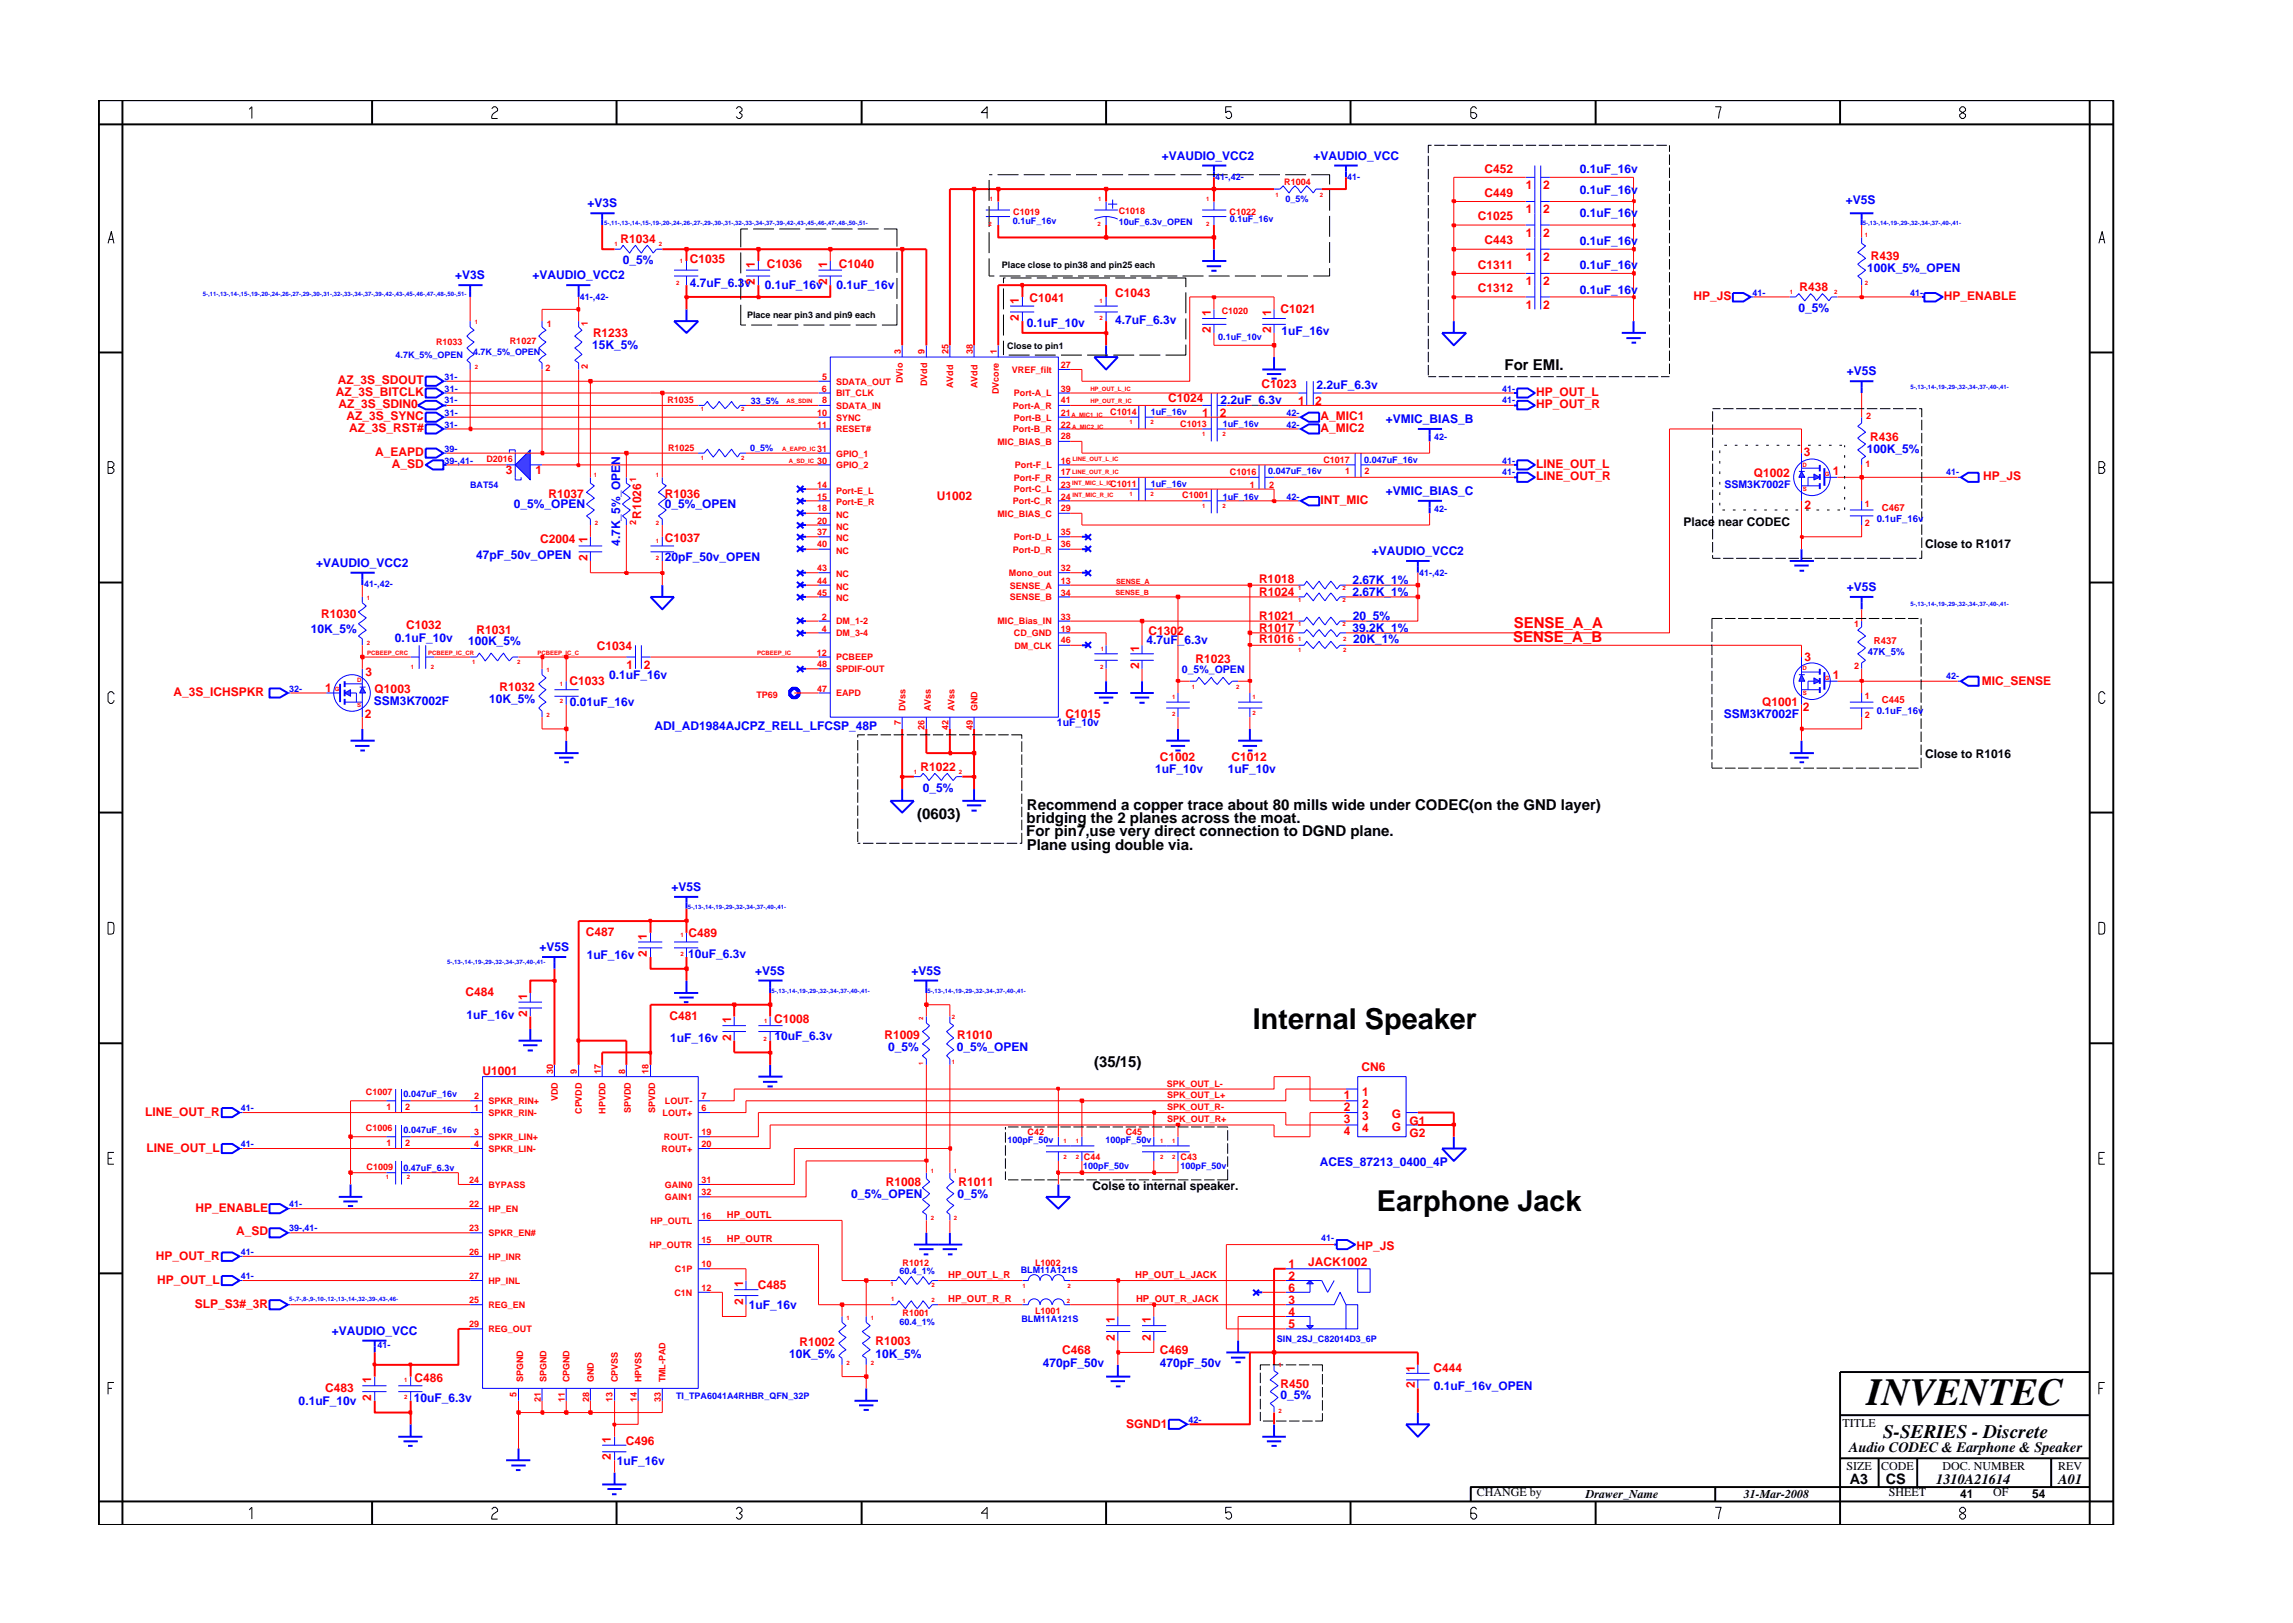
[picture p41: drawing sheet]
<svg xmlns="http://www.w3.org/2000/svg" width="297mm" height="210mm" viewBox="0 0 297 210" stroke-linecap="round" stroke-linejoin="round" font-family="sans-serif">
<defs><g id="words">
<text font-size="5" x="241.8" y="182">INVENTEC</text>
<g font-size="3.7">
<text x="162.3" y="133.3">Internal Speaker</text>
<text x="178.4" y="156.9">Earphone Jack</text>
</g>
<text font-size="2.5" x="244" y="186.3">S-SERIES - Discrete</text>
<g font-size="1.9">
<text x="194.9" y="48">For EMI.</text>
<text x="118.8" y="106.2">(0603)</text>
<text x="133" y="106.6">bridging the 2 planes across the moat.</text>
<text x="133" y="104.9">Recommend a copper trace about 80 mills wide under CODEC(on the GND layer)</text>
<text x="133" y="108.3">For pin7,use very direct connection to DGND plane.</text>
<text x="133" y="110.1">Plane using double via.</text>
<text x="141.7" y="138.2">(35/15)</text>
<text x="239.6" y="188.2">Audio CODEC &amp; Earphone &amp; Speaker</text>
<text x="239.6" y="192.2">A3</text>
<text x="244.3" y="192.3">CS</text>
<text x="250.8" y="192.2">1310A21614</text>
<text x="266.6" y="192.2">A01</text>
</g>
<g font-size="1.9" fill="#f00">
<text x="196" y="83.2">SENSE_A_B</text>
<text x="196.1" y="81.4">SENSE_A_A</text>
</g>
<g font-size="1.6" fill="#00f">
<text x="150.5" y="20.8">+VAUDIO_VCC2</text>
<text x="170.2" y="20.8">+VAUDIO_VCC</text>
<text x="204.6" y="22.4">0.1uF_16v</text>
<text x="76.1" y="26.9">+V3S</text>
<text x="204.6" y="28.1">0.1uF_16v</text>
<text x="204.6" y="25.2">0.1uF_16v</text>
<text x="239.1" y="26.4">+V5S</text>
<text x="80.7" y="34.2">0_5%</text>
<text x="204.6" y="31.8">0.1uF_16v</text>
<text x="204.6" y="34.9">0.1uF_16v</text>
<text x="241.9" y="35.2">100K_5%_OPEN</text>
<text x="59" y="36.2">+V3S</text>
<text x="69" y="36.2">+VAUDIO_VCC2</text>
<text x="89.4" y="37.2">4.7uF_6.3v</text>
<text x="99.1" y="37.4">0.1uF_16v</text>
<text x="108.4" y="37.4">0.1uF_16v</text>
<text x="144.5" y="42">4.7uF_6.3v</text>
<text x="204.6" y="38">0.1uF_16v</text>
<text x="233" y="40.4">0_5%</text>
<text x="76.7" y="45.2">15K_5%</text>
<text x="133" y="42.3">0.1uF_10v</text>
<text x="166" y="43.4">1uF_16v</text>
<text x="158.1" y="52.4">2.2uF_6.3v</text>
<text x="170.6" y="50.4">2.2uF_6.3v</text>
<text x="239.2" y="48.6">+V5S</text>
<text x="179.5" y="54.8">+VMIC_BIAS_B</text>
<text x="241.8" y="58.7">100K_5%</text>
<text x="66.6" y="65.8">0_5%_OPEN</text>
<text x="86.1" y="65.8">0_5%_OPEN</text>
<text x="179.5" y="64.1">+VMIC_BIAS_C</text>
<text x="80.3" y="70.7" transform="rotate(-90 80.3 70.7)">4.7K_5%_OPEN</text>
<text x="177.7" y="71.9">+VAUDIO_VCC2</text>
<text x="41" y="73.4">+VAUDIO_VCC2</text>
<text x="61.7" y="72.4">47pF_50v_OPEN</text>
<text x="86.1" y="72.7">20pF_50v_OPEN</text>
<text x="175.2" y="75.6">2.67K_1%</text>
<text x="175.2" y="77.2">2.67K_1%</text>
<text x="239.2" y="76.6">+V5S</text>
<text x="40.2" y="82">10K_5%</text>
<text x="51.1" y="83.2">0.1uF_10v</text>
<text x="60.6" y="83.6">100K_5%</text>
<text x="148.5" y="83.5">4.7uF_6.3v</text>
<text x="175.2" y="81.8">39.2K_1%</text>
<text x="175.2" y="80.3">20_5%</text>
<text x="175.3" y="83.3">20K_1%</text>
<text x="78.9" y="88">0.1uF_16v</text>
<text x="48.4" y="91.3">SSM3K7002F</text>
<text x="63.4" y="91">10K_5%</text>
<text x="73.8" y="91.4">0.01uF_16v</text>
<text x="84.8" y="94.6">ADI_AD1984AJCPZ_RELL_LFCSP_48P</text>
<text x="223.3" y="93">SSM3K7002F</text>
<text x="149.7" y="100.1">1uF_10v</text>
<text x="159.1" y="100.1">1uF_10v</text>
<text x="119.5" y="102.6">0_5%</text>
<text x="87" y="115.4">+V5S</text>
<text x="69.9" y="123.2">+V5S</text>
<text x="76" y="124.2">1uF_16v</text>
<text x="89.2" y="124">10uF_6.3v</text>
<text x="60.4" y="132">1uF_16v</text>
<text x="97.8" y="126.3">+V5S</text>
<text x="118.1" y="126.3">+V5S</text>
<text x="86.8" y="135">1uF_16v</text>
<text x="100.3" y="134.7">10uF_6.3v</text>
<text x="115.1" y="136.1">0_5%</text>
<text x="123.9" y="136.1">0_5%_OPEN</text>
<text x="110.3" y="155.2">0_5%_OPEN</text>
<text x="124" y="155.2">0_5%</text>
<text x="171" y="151.1">ACES_87213_0400_4P</text>
<text x="43" y="172.9">+VAUDIO_VCC</text>
<text x="97" y="169.6">1uF_16v</text>
<text x="102.2" y="175.9">10K_5%</text>
<text x="113.4" y="175.9">10K_5%</text>
<text x="135.1" y="177.1">470pF_50v</text>
<text x="150.2" y="177.1">470pF_50v</text>
<text x="38.7" y="182">0.1uF_10v</text>
<text x="53.6" y="181.6">10uF_6.3v</text>
<text x="165.9" y="181.3">0_5%</text>
<text x="185.7" y="180">0.1uF_16v_OPEN</text>
<text x="79.9" y="189.8">1uF_16v</text>
</g>
<g font-size="1.6" fill="#f00">
<text x="192.3" y="22.4">C452</text>
<text x="191.5" y="28.5">C1025</text>
<text x="192.3" y="25.5">C449</text>
<text x="197.6" y="24.5">1</text>
<text x="197.6" y="27.6">1</text>
<text x="199.9" y="24.5">2</text>
<text x="199.9" y="27.6">2</text>
<text x="80.4" y="31.5">R1034</text>
<text x="89.4" y="34.1">C1035</text>
<text x="97.8" y="34.7" transform="rotate(-90 97.8 34.7)">1</text>
<text x="99.3" y="34.7">C1036</text>
<text x="107.2" y="34.7" transform="rotate(-90 107.2 34.7)">1</text>
<text x="108.7" y="34.7">C1040</text>
<text x="191.5" y="34.8">C1311</text>
<text x="192.3" y="31.7">C443</text>
<text x="197.6" y="30.8">1</text>
<text x="197.6" y="33.8">1</text>
<text x="199.9" y="30.8">2</text>
<text x="199.9" y="33.8">2</text>
<text x="242.4" y="33.7">R439</text>
<text x="97.8" y="36.9" transform="rotate(-90 97.8 36.9)">2</text>
<text x="107.2" y="36.9" transform="rotate(-90 107.2 36.9)">2</text>
<text x="132" y="41.6" transform="rotate(-90 132 41.6)">2</text>
<text x="132" y="39.3" transform="rotate(-90 132 39.3)">1</text>
<text x="133.4" y="39.1">C1041</text>
<text x="144.5" y="38.5">C1043</text>
<text x="156.9" y="40.9" transform="rotate(-90 156.9 40.9)">1</text>
<text x="164.7" y="40.9" transform="rotate(-90 164.7 40.9)">1</text>
<text x="165.9" y="40.6">C1021</text>
<text x="191.5" y="37.9">C1312</text>
<text x="197.6" y="40.1">1</text>
<text x="197.6" y="36.9">1</text>
<text x="199.9" y="40.1">2</text>
<text x="199.9" y="36.9">2</text>
<text x="219.4" y="38.9">HP_JS</text>
<text x="233.1" y="37.7">R438</text>
<text x="251.8" y="38.9">HP_ENABLE</text>
<text x="76.8" y="43.7">R1233</text>
<text x="156.9" y="43.1" transform="rotate(-90 156.9 43.1)">2</text>
<text x="164.7" y="43.1" transform="rotate(-90 164.7 43.1)">2</text>
<text x="43.5" y="51.3">AZ_3S_BITCLK</text>
<text x="43.8" y="49.8">AZ_3S_SDOUT</text>
<text x="43.9" y="52.8">AZ_3S_SDIN0</text>
<text x="151.3" y="52.1">C1024</text>
<text x="163.4" y="50.3">C1023</text>
<text x="168.2" y="52.5">1</text>
<text x="170.4" y="52.5">2</text>
<text x="199" y="52.8">HP_OUT_R</text>
<text x="199" y="51.3">HP_OUT_L</text>
<text x="44.9" y="54.5">AZ_3S_SYNC</text>
<text x="45.2" y="56">AZ_3S_RST#</text>
<text x="48.6" y="59.1">A_EAPD</text>
<text x="155.7" y="54">1</text>
<text x="158" y="54">2</text>
<text x="171.1" y="54.5">A_MIC1</text>
<text x="171.1" y="56">A_MIC2</text>
<text x="233.7" y="59.1">3</text>
<text x="242.3" y="57.1">R436</text>
<text x="50.7" y="60.6">A_SD</text>
<text x="65.5" y="61.4">3</text>
<text x="69.4" y="61.4">1</text>
<text x="71.1" y="64.5">R1037</text>
<text x="86.1" y="64.5">R1036</text>
<text x="121.4" y="64.8">U1002</text>
<text x="171.1" y="65.3">INT_MIC</text>
<text x="199" y="60.6">LINE_OUT_L</text>
<text x="199" y="62.2">LINE_OUT_R</text>
<text x="227.2" y="61.8">Q1002</text>
<text x="233.8" y="65.9">2</text>
<text x="237.4" y="61.6">1</text>
<text x="256.9" y="62.2">HP_JS</text>
<text x="70" y="70.4">C2004</text>
<text x="76.1" y="70.4" transform="rotate(-90 76.1 70.4)">1</text>
<text x="83" y="67.2" transform="rotate(-90 83 67.2)">R1026</text>
<text x="86.1" y="70.2">C1037</text>
<text x="76.1" y="72.7" transform="rotate(-90 76.1 72.7)">2</text>
<text x="163.1" y="75.5">R1018</text>
<text x="163.1" y="77.2">R1024</text>
<text x="41.6" y="80.1">R1030</text>
<text x="52.6" y="81.5">C1032</text>
<text x="61.7" y="82.2">R1031</text>
<text x="148.8" y="82.2">C1302</text>
<text x="163.1" y="83.3">R1016</text>
<text x="163.1" y="81.8">R1017</text>
<text x="163.1" y="80.3">R1021</text>
<text x="42.1" y="89.6">1</text>
<text x="47.4" y="87.6">3</text>
<text x="48.5" y="89.8">Q1003</text>
<text x="64.7" y="89.5">R1032</text>
<text x="73.8" y="88.7">C1033</text>
<text x="77.3" y="84.2">C1034</text>
<text x="81.1" y="86.6">1</text>
<text x="83.4" y="86.6">2</text>
<text x="147.6" y="86.6" transform="rotate(-90 147.6 86.6)">2</text>
<text x="147.6" y="84.5" transform="rotate(-90 147.6 84.5)">1</text>
<text x="154.9" y="85.9">R1023</text>
<text x="233.8" y="85.6">3</text>
<text x="237.4" y="88">1</text>
<text x="256.7" y="88.7">MIC_SENSE</text>
<text x="22.5" y="90.2">A_3S_ICHSPKR</text>
<text x="47.3" y="93">2</text>
<text x="138" y="93">C1015</text>
<text x="228.3" y="91.5">Q1001</text>
<text x="233.5" y="92.1">2</text>
<text x="119.2" y="99.9">R1022</text>
<text x="150.2" y="98.6">C1002</text>
<text x="159.5" y="98.6">C1012</text>
<text x="75.9" y="121.3">C487</text>
<text x="83.8" y="124" transform="rotate(-90 83.8 124)">2</text>
<text x="83.8" y="121.7" transform="rotate(-90 83.8 121.7)">1</text>
<text x="89.2" y="121.4">C489</text>
<text x="60.3" y="129.1">C484</text>
<text x="68.3" y="131.7" transform="rotate(-90 68.3 131.7)">2</text>
<text x="68.3" y="129.5" transform="rotate(-90 68.3 129.5)">1</text>
<text x="86.7" y="132.2">C481</text>
<text x="94.7" y="134.8" transform="rotate(-90 94.7 134.8)">2</text>
<text x="94.7" y="132.5" transform="rotate(-90 94.7 132.5)">1</text>
<text x="100.3" y="132.5">C1008</text>
<text x="114.6" y="134.6">R1009</text>
<text x="124" y="134.6">R1010</text>
<text x="62.5" y="139.3">U1001</text>
<text x="174.1" y="142.3">1</text>
<text x="174.1" y="143.9">2</text>
<text x="176.4" y="138.7">CN6</text>
<text x="176.5" y="142">1</text>
<text x="176.5" y="143.5">2</text>
<text x="18.8" y="144.5">LINE_OUT_R</text>
<text x="19" y="149.2">LINE_OUT_L</text>
<text x="174.1" y="145.5">3</text>
<text x="174.1" y="147">4</text>
<text x="176.5" y="145.1">3</text>
<text x="176.5" y="146.7">4</text>
<text x="180.3" y="144.9">G</text>
<text x="180.3" y="146.5">G</text>
<text x="182.6" y="145.7">G1</text>
<text x="182.6" y="147.3">G2</text>
<text x="114.8" y="153.7">R1008</text>
<text x="124.1" y="153.7">R1011</text>
<text x="25.3" y="157">HP_ENABLE</text>
<text x="30.6" y="160">A_SD</text>
<text x="175.7" y="162">HP_JS</text>
<text x="20.2" y="163.2">HP_OUT_R</text>
<text x="20.4" y="166.3">HP_OUT_L</text>
<text x="96.3" y="166.8" transform="rotate(-90 96.3 166.8)">1</text>
<text x="98.2" y="167">C485</text>
<text x="166.9" y="164.3">1</text>
<text x="166.9" y="165.8">2</text>
<text x="166.9" y="167.3">6</text>
<text x="169.4" y="164">JACK1002</text>
<text x="25.2" y="169.4">SLP_S3#_3R</text>
<text x="96.3" y="169" transform="rotate(-90 96.3 169)">2</text>
<text x="144.4" y="173.7" transform="rotate(-90 144.4 173.7)">2</text>
<text x="144.4" y="171.4" transform="rotate(-90 144.4 171.4)">1</text>
<text x="149.1" y="173.7" transform="rotate(-90 149.1 173.7)">2</text>
<text x="149.1" y="171.4" transform="rotate(-90 149.1 171.4)">1</text>
<text x="166.9" y="168.9">3</text>
<text x="166.9" y="170.5">4</text>
<text x="166.9" y="172">5</text>
<text x="48.1" y="179.2" transform="rotate(-90 48.1 179.2)">1</text>
<text x="53.7" y="179">C486</text>
<text x="103.6" y="174.4">R1002</text>
<text x="113.4" y="174.3">R1003</text>
<text x="137.6" y="175.4">C468</text>
<text x="150.2" y="175.4">C469</text>
<text x="165.9" y="179.9">R450</text>
<text x="183.3" y="179.9" transform="rotate(-90 183.3 179.9)">2</text>
<text x="183.3" y="177.7" transform="rotate(-90 183.3 177.7)">1</text>
<text x="185.7" y="177.7">C444</text>
<text x="42.1" y="180.4">C483</text>
<text x="48.1" y="181.5" transform="rotate(-90 48.1 181.5)">2</text>
<text x="145.9" y="184.9">SGND1</text>
<text x="79.1" y="189.2" transform="rotate(-90 79.1 189.2)">2</text>
<text x="79.1" y="187" transform="rotate(-90 79.1 187)">1</text>
<text x="81.1" y="187.1">C496</text>
</g>
<g font-size="1.6">
<text x="218.1" y="68.1">Place near CODEC</text>
<text x="249.4" y="71">Close to R1017</text>
<text x="249.4" y="98.1">Close to R1016</text>
<text x="141.5" y="154.2">Colse to internal speaker.</text>
<text x="238.7" y="184.8">TITLE</text>
<text x="239.2" y="190.4">SIZE</text>
<text x="243.7" y="190.4">CODE</text>
<text x="251.6" y="190.4">DOC. NUMBER</text>
<text x="266.6" y="190.4">REV</text>
<text x="191.3" y="193.9">CHANGE by</text>
<text x="205.4" y="194.1">Drawer_Name</text>
<text x="225.9" y="194.1">31-Mar-2008</text>
<text x="244.7" y="193.9">SHEET</text>
<text x="253.9" y="194.1">41</text>
<text x="258.2" y="193.9">OF</text>
<text x="263.3" y="194.1">54</text>
</g>
<g font-size="1.4" fill="#00f">
<text x="223.4" y="63.2">SSM3K7002F</text>
<text x="153.1" y="87.2">0_5%_OPEN</text>
<text x="136.9" y="94.1">1uF_10v</text>
</g>
<g font-size="1.2" fill="#00f">
<text x="157.4" y="23.3">41-,42-</text>
<text x="174.5" y="23.3">41-</text>
<text x="131.2" y="29">0.1uF_16v</text>
<text x="144.9" y="29.2">10uF_6.3v_OPEN</text>
<text x="159.3" y="28.8">0.1uF_16v</text>
<text x="166.5" y="26.2">0_5%</text>
<text x="75.1" y="38.8">41-,42-</text>
<text x="227" y="38.3">41-</text>
<text x="247.4" y="38.3">41-</text>
<text x="51.3" y="46.3">4.7K_5%_OPEN</text>
<text x="61.3" y="46">4.7K_5%_OPEN</text>
<text x="157.8" y="44">0.1uF_10v</text>
<text x="57.6" y="52.3">31-</text>
<text x="57.6" y="49.2">31-</text>
<text x="57.6" y="53.9">31-</text>
<text x="57.6" y="50.7">31-</text>
<text x="97.3" y="52.4">33_5%</text>
<text x="149.1" y="53.8">1uF_16v</text>
<text x="166.7" y="53.9">42-</text>
<text x="194.6" y="52.3">41-</text>
<text x="194.6" y="50.7">41-</text>
<text x="57.6" y="58.5">39-</text>
<text x="57.6" y="55.4">31-</text>
<text x="97.2" y="58.4">0_5%</text>
<text x="158.4" y="55.3">1uF_16v</text>
<text x="166.7" y="55.4">42-</text>
<text x="176.7" y="60">0.047uF_16v</text>
<text x="185.8" y="57">42-</text>
<text x="57.6" y="60.1">39-,41-</text>
<text x="60.9" y="63.3">BAT54</text>
<text x="149.1" y="63.1">1uF_16v</text>
<text x="158.4" y="64.7">1uF_16v</text>
<text x="164.3" y="61.4">0.047uF_16v</text>
<text x="166.7" y="64.7">42-</text>
<text x="194.6" y="61.6">41-</text>
<text x="194.6" y="60.1">41-</text>
<text x="252.1" y="61.6">41-</text>
<text x="185.8" y="66.3">42-</text>
<text x="243.1" y="67.6">0.1uF_16v</text>
<text x="47.2" y="76.1">41-,42-</text>
<text x="183.8" y="74.6">41-,42-</text>
<text x="37.5" y="89.6">32-</text>
<text x="242" y="84.9">47K_5%</text>
<text x="252.1" y="88">42-</text>
<text x="243.1" y="92.5">0.1uF_16v</text>
<text x="31.2" y="144">41-</text>
<text x="52.3" y="142.1">0.047uF_16v</text>
<text x="31.2" y="148.6">41-</text>
<text x="52.3" y="146.8">0.047uF_16v</text>
<text x="130.5" y="148.1">100pF_50v</text>
<text x="143.2" y="148.1">100pF_50v</text>
<text x="52.3" y="151.7">0.47uF_6.3v</text>
<text x="140.3" y="151.5">100pF_50v</text>
<text x="152.9" y="151.5">100pF_50v</text>
<text x="37.5" y="156.4">41-</text>
<text x="37.5" y="159.5">39-,41-</text>
<text x="171.1" y="160.8">41-</text>
<text x="31.2" y="165.7">41-</text>
<text x="31.2" y="162.6">41-</text>
<text x="116.5" y="165">60.4_1%</text>
<text x="132.2" y="164.9">BLM11A121S</text>
<text x="116.5" y="171.6">60.4_1%</text>
<text x="132.3" y="171.3">BLM11A121S</text>
<text x="165.4" y="173.8">SIN_2SJ_C82014D3_6P</text>
<text x="48.9" y="174.6">41-</text>
<text x="87.6" y="181.2">TI_TPA6041A4RHBR_QFN_32P</text>
<text x="154" y="184.3">42-</text>
</g>
<g font-size="1.2" fill="#f00">
<text x="166.4" y="24">R1004</text>
<text x="131.3" y="27.8">C1019</text>
<text x="144.9" y="27.7">C1018</text>
<text x="159.3" y="27.8">C1022</text>
<text x="158.3" y="40.7">C1020</text>
<text x="56.5" y="44.7">R1033</text>
<text x="66" y="44.6">R1027</text>
<text x="70.8" y="42.3">1</text>
<text x="76.2" y="47.9" transform="rotate(-90 76.2 47.9)">2</text>
<text x="76.2" y="42.2" transform="rotate(-90 76.2 42.2)">1</text>
<text x="116.7" y="45.9" transform="rotate(-90 116.7 45.9)">3</text>
<text x="119.7" y="45.9" transform="rotate(-90 119.7 45.9)">9</text>
<text x="122.9" y="45.9" transform="rotate(-90 122.9 45.9)">25</text>
<text x="126" y="45.9" transform="rotate(-90 126 45.9)">38</text>
<text x="129.1" y="45.9" transform="rotate(-90 129.1 45.9)">1</text>
<text x="137.4" y="47.6">27</text>
<text x="70.7" y="48.1">2</text>
<text x="86.5" y="52.3">R1035</text>
<text x="105.8" y="53.9">10</text>
<text x="106.5" y="50.7">6</text>
<text x="106.5" y="52.3">8</text>
<text x="106.5" y="49.2">5</text>
<text x="108.3" y="51.4">BIT_CLK</text>
<text x="108.3" y="53">SDATA_IN</text>
<text x="108.3" y="49.8">SDATA_OUT</text>
<text x="117" y="49.7" transform="rotate(-90 117 49.7)">DVio</text>
<text x="120.1" y="50.1" transform="rotate(-90 120.1 50.1)">DVdd</text>
<text x="123.5" y="50.3" transform="rotate(-90 123.5 50.3)">AVdd</text>
<text x="126.6" y="50.3" transform="rotate(-90 126.6 50.3)">AVdd</text>
<text x="129.4" y="51.1" transform="rotate(-90 129.4 51.1)">DVcore</text>
<text x="131.1" y="48.3">VREF_filt</text>
<text x="131.2" y="53">Port-A_R</text>
<text x="131.3" y="51.4">Port-A_L</text>
<text x="137.4" y="50.7">39</text>
<text x="137.4" y="52.3">41</text>
<text x="137.4" y="53.9">21</text>
<text x="143.8" y="53.7">C1014</text>
<text x="63" y="59.8">D2016</text>
<text x="86.5" y="58.4">R1025</text>
<text x="105.8" y="58.5">31</text>
<text x="105.8" y="55.4">11</text>
<text x="108.3" y="59.1">GPIO_1</text>
<text x="108.3" y="56">RESET#</text>
<text x="108.3" y="54.5">SYNC</text>
<text x="129.2" y="57.6">MIC_BIAS_B</text>
<text x="131.2" y="56">Port-B_R</text>
<text x="131.3" y="54.5">Port-B_L</text>
<text x="137.4" y="55.4">22</text>
<text x="137.4" y="56.9">28</text>
<text x="152.9" y="55.3">C1013</text>
<text x="171.4" y="59.9">C1017</text>
<text x="241.8" y="54.3">2</text>
<text x="82.4" y="62.5" transform="rotate(-90 82.4 62.5)">1</text>
<text x="105.8" y="60.1">30</text>
<text x="105.8" y="63.2">14</text>
<text x="105.8" y="64.7">15</text>
<text x="108.3" y="60.7">GPIO_2</text>
<text x="108.3" y="64">Port-E_L</text>
<text x="108.3" y="65.5">Port-E_R</text>
<text x="131.2" y="65.3">Port-C_R</text>
<text x="131.3" y="63.8">Port-C_L</text>
<text x="131.3" y="62.3">Port-F_R</text>
<text x="131.5" y="60.7">Port-F_L</text>
<text x="137.4" y="63.2">23</text>
<text x="137.4" y="64.7">24</text>
<text x="137.4" y="60.1">16</text>
<text x="137.4" y="61.6">17</text>
<text x="143.8" y="63.1">C1011</text>
<text x="153.1" y="64.6">C1001</text>
<text x="159.3" y="61.5">C1016</text>
<text x="161.9" y="63.2">1</text>
<text x="164.4" y="63.2">2</text>
<text x="174.3" y="61.4">1</text>
<text x="176.8" y="61.4">2</text>
<text x="241.6" y="65.7">1</text>
<text x="241.7" y="60.5">1</text>
<text x="82.4" y="68" transform="rotate(-90 82.4 68)">2</text>
<text x="105.8" y="69.4">37</text>
<text x="105.8" y="70.9">40</text>
<text x="105.8" y="66.2">18</text>
<text x="105.8" y="67.8">20</text>
<text x="108.3" y="70.1">NC</text>
<text x="108.3" y="71.7">NC</text>
<text x="108.3" y="67.1">NC</text>
<text x="108.3" y="68.6">NC</text>
<text x="129.2" y="66.9">MIC_BIAS_C</text>
<text x="131.2" y="71.6">Port-D_R</text>
<text x="131.3" y="70">Port-D_L</text>
<text x="137.4" y="66.2">29</text>
<text x="137.4" y="69.4">35</text>
<text x="137.4" y="70.9">36</text>
<text x="241.6" y="68.1">2</text>
<text x="243.8" y="66.2">C467</text>
<text x="105.8" y="74">43</text>
<text x="105.8" y="75.6">44</text>
<text x="105.8" y="77.2">45</text>
<text x="108.3" y="74.8">NC</text>
<text x="108.3" y="76.4">NC</text>
<text x="108.3" y="77.9">NC</text>
<text x="130.7" y="74.6">Mono_out</text>
<text x="130.8" y="77.8">SENSE_B</text>
<text x="130.8" y="76.2">SENSE_A</text>
<text x="137.4" y="74">32</text>
<text x="137.4" y="77.2">34</text>
<text x="137.4" y="75.6">13</text>
<text x="106.5" y="80.3">2</text>
<text x="106.5" y="81.8">4</text>
<text x="108.3" y="80.9">DM_1-2</text>
<text x="108.3" y="82.4">DM_3-4</text>
<text x="129.2" y="80.9">MIC_Bias_IN</text>
<text x="131.3" y="82.4">CD_GND</text>
<text x="137.4" y="81.8">19</text>
<text x="137.4" y="83.3">46</text>
<text x="137.4" y="80.3">33</text>
<text x="240.2" y="81.2">1</text>
<text x="242.8" y="83.4">R437</text>
<text x="105.8" y="84.9">12</text>
<text x="105.8" y="89.6">47</text>
<text x="105.8" y="86.5">48</text>
<text x="108.3" y="85.6">PCBEEP</text>
<text x="108.3" y="87.1">SPDIF-OUT</text>
<text x="131.4" y="84">DM_CLK</text>
<text x="240.2" y="86.6">2</text>
<text x="98" y="90.4">TP69</text>
<text x="108.3" y="90.2">EAPD</text>
<text x="116.7" y="93.9" transform="rotate(-90 116.7 93.9)">7</text>
<text x="117.3" y="92.1" transform="rotate(-90 117.3 92.1)">DVss</text>
<text x="119.7" y="94.5" transform="rotate(-90 119.7 94.5)">26</text>
<text x="120.6" y="92.1" transform="rotate(-90 120.6 92.1)">AVss</text>
<text x="122.9" y="94.5" transform="rotate(-90 122.9 94.5)">42</text>
<text x="123.6" y="92.1" transform="rotate(-90 123.6 92.1)">AVss</text>
<text x="126" y="94.5" transform="rotate(-90 126 94.5)">49</text>
<text x="126.6" y="92.1" transform="rotate(-90 126.6 92.1)">GND</text>
<text x="241.6" y="90.5">1</text>
<text x="241.6" y="93">2</text>
<text x="243.8" y="91">C445</text>
<text x="47.4" y="141.9">C1007</text>
<text x="50.1" y="143.8">1</text>
<text x="52.5" y="143.8">2</text>
<text x="61.4" y="142.4">2</text>
<text x="61.4" y="144">1</text>
<text x="63.3" y="143">SPKR_RIN+</text>
<text x="71.7" y="139.1" transform="rotate(-90 71.7 139.1)">30</text>
<text x="72.3" y="142.7" transform="rotate(-90 72.3 142.7)">VDD</text>
<text x="74.7" y="139.1" transform="rotate(-90 74.7 139.1)">9</text>
<text x="77.8" y="139.1" transform="rotate(-90 77.8 139.1)">17</text>
<text x="81" y="139.1" transform="rotate(-90 81 139.1)">8</text>
<text x="84" y="139.1" transform="rotate(-90 84 139.1)">18</text>
<text x="86.1" y="143">LOUT-</text>
<text x="90.9" y="144">6</text>
<text x="90.9" y="142.4">7</text>
<text x="151.2" y="140.8">SPK_OUT_L-</text>
<text x="151.2" y="143.8">SPK_OUT_R-</text>
<text x="151.2" y="142.3">SPK_OUT_L+</text>
<text x="47.4" y="146.5">C1006</text>
<text x="50.1" y="148.4">1</text>
<text x="52.5" y="148.4">2</text>
<text x="61.4" y="147.1">3</text>
<text x="61.4" y="148.6">4</text>
<text x="63.3" y="144.6">SPKR_RIN-</text>
<text x="63.3" y="147.7">SPKR_LIN+</text>
<text x="63.3" y="149.2">SPKR_LIN-</text>
<text x="75.4" y="144.3" transform="rotate(-90 75.4 144.3)">CPVDD</text>
<text x="78.4" y="144.3" transform="rotate(-90 78.4 144.3)">HPVDD</text>
<text x="81.7" y="144.3" transform="rotate(-90 81.7 144.3)">SPVDD</text>
<text x="84.9" y="144.3" transform="rotate(-90 84.9 144.3)">SPVDD</text>
<text x="85.7" y="149.2">ROUT+</text>
<text x="85.8" y="144.6">LOUT+</text>
<text x="86" y="147.7">ROUT-</text>
<text x="90.9" y="148.6">20</text>
<text x="90.9" y="147.1">19</text>
<text x="133.1" y="147">C42</text>
<text x="145.8" y="147">C45</text>
<text x="151.2" y="145.3">SPK_OUT_R+</text>
<text x="47.5" y="151.5">C1009</text>
<text x="60.8" y="153.3">24</text>
<text x="63.3" y="153.9">BYPASS</text>
<text x="86.1" y="153.9">GAIN0</text>
<text x="86.1" y="155.5">GAIN1</text>
<text x="90.9" y="153.3">31</text>
<text x="90.9" y="154.8">32</text>
<text x="140.4" y="150.3">C44</text>
<text x="152.9" y="150.3">C43</text>
<text x="60.8" y="156.4">22</text>
<text x="60.8" y="159.5">23</text>
<text x="63.3" y="157">HP_EN</text>
<text x="63.3" y="160.1">SPKR_EN#</text>
<text x="84.1" y="161.7">HP_OUTR</text>
<text x="84.3" y="158.5">HP_OUTL</text>
<text x="90.9" y="157.9">16</text>
<text x="90.9" y="161.1">15</text>
<text x="94.2" y="157.8">HP_OUTL</text>
<text x="94.2" y="160.9">HP_OUTR</text>
<text x="60.8" y="165.7">27</text>
<text x="60.8" y="162.6">26</text>
<text x="63.3" y="166.3">HP_INL</text>
<text x="63.3" y="163.2">HP_INR</text>
<text x="87.4" y="167.9">C1N</text>
<text x="87.4" y="164.8">C1P</text>
<text x="90.9" y="167.2">12</text>
<text x="90.9" y="164.2">10</text>
<text x="116.9" y="164">R1012</text>
<text x="122.8" y="165.6">HP_OUT_L_R</text>
<text x="134.1" y="163.9">L1002</text>
<text x="147.1" y="165.6">HP_OUT_L_JACK</text>
<text x="60.8" y="168.9">25</text>
<text x="60.8" y="171.9">29</text>
<text x="63.3" y="169.5">REG_EN</text>
<text x="63.3" y="172.6">REG_OUT</text>
<text x="116.9" y="170.5">R1001</text>
<text x="122.8" y="168.7">HP_OUT_R_R</text>
<text x="134.1" y="170.2">L1001</text>
<text x="147.2" y="168.7">HP_OUT_R_JACK</text>
<text x="67.8" y="179.1" transform="rotate(-90 67.8 179.1)">SPGND</text>
<text x="70.8" y="179.1" transform="rotate(-90 70.8 179.1)">SPGND</text>
<text x="73.8" y="179.1" transform="rotate(-90 73.8 179.1)">CPGND</text>
<text x="76.9" y="179.1" transform="rotate(-90 76.9 179.1)">GND</text>
<text x="80" y="179.1" transform="rotate(-90 80 179.1)">CPVSS</text>
<text x="83.1" y="179.1" transform="rotate(-90 83.1 179.1)">HPVSS</text>
<text x="86.2" y="179.1" transform="rotate(-90 86.2 179.1)">TML-PAD</text>
<text x="66.9" y="180.9" transform="rotate(-90 66.9 180.9)">5</text>
<text x="70" y="181.6" transform="rotate(-90 70 181.6)">21</text>
<text x="73.2" y="181.6" transform="rotate(-90 73.2 181.6)">11</text>
<text x="76.3" y="181.6" transform="rotate(-90 76.3 181.6)">28</text>
<text x="79.4" y="181.6" transform="rotate(-90 79.4 181.6)">13</text>
<text x="82.5" y="181.6" transform="rotate(-90 82.5 181.6)">14</text>
<text x="85.6" y="181.6" transform="rotate(-90 85.6 181.6)">33</text>
</g>
<g font-size="1.2">
<text x="129.8" y="34.8">Place close to pin38 and pin25 each</text>
<text x="96.8" y="41.2">Place near pin3 and pin9 each</text>
<text x="130.5" y="45.2">Close to pin1</text>
</g>
<g font-size=".9" fill="#f00">
<text x="144.5" y="77.1">SENSE_B</text>
<text x="144.6" y="75.6">SENSE_A</text>
</g>
<g font-size=".8" fill="#00f">
<text x="78.3" y="29.2">5-,11-,13-,14-,15-,19-,20-,24-,26-,27-,29-,30-,31-,32-,33-,34-,37-,39-,42-,43-,45-,46-,47-,48-,50-,51-</text>
<text x="241.3" y="29.2">5-,13-,14-,19-,29-,32-,34-,37-,40-,41-</text>
<text x="26.3" y="38.4">5-,11-,13-,14-,15-,19-,20-,24-,26-,27-,29-,30-,31-,32-,33-,34-,37-,39-,42-,43-,45-,46-,47-,48-,50-,51-</text>
<text x="247.5" y="50.4">5-,13-,14-,19-,29-,32-,34-,37-,40-,41-</text>
<text x="247.5" y="78.5">5-,13-,14-,19-,29-,32-,34-,37-,40-,41-</text>
<text x="89.1" y="117.7">5-,13-,14-,19-,29-,32-,34-,37-,40-,41-</text>
<text x="57.9" y="124.9">5-,13-,14-,19-,29-,32-,34-,37-,40-,41-</text>
<text x="99.9" y="128.6">5-,13-,14-,19-,29-,32-,34-,37-,40-,41-</text>
<text x="120.2" y="128.6">5-,13-,14-,19-,29-,32-,34-,37-,40-,41-</text>
<text x="37.5" y="168.6">5-,7-,8-,9-,10-,12-,13-,14-,32-,39-,43-,46-</text>
</g>
<g font-size=".8" fill="#f00">
<text x="128" y="29.2">2</text>
<text x="128.2" y="26">1</text>
<text x="142.2" y="29.2">2</text>
<text x="142.3" y="26">1</text>
<text x="156.2" y="26">1</text>
<text x="156.2" y="29.2">2</text>
<text x="165.2" y="25.5">1</text>
<text x="171" y="25.5">2</text>
<text x="79.6" y="31.9">1</text>
<text x="85.4" y="31.9">2</text>
<text x="88.1" y="34.1">1</text>
<text x="241.6" y="30.8">1</text>
<text x="87.6" y="36.9">2</text>
<text x="142.4" y="39.3">1</text>
<text x="142.4" y="41.4">2</text>
<text x="231.8" y="38.1">1</text>
<text x="237.6" y="38.1">2</text>
<text x="241.6" y="36.9">2</text>
<text x="61.5" y="42">1</text>
<text x="61.5" y="47.9">2</text>
<text x="90.8" y="53.3">1</text>
<text x="96" y="53.3">2</text>
<text x="101.9" y="52.2">AS_SDIN</text>
<text x="141.2" y="50.6">HP_OUT_L_IC</text>
<text x="141.3" y="52.2">HP_OUT_R_IC</text>
<text x="90.8" y="59.5">1</text>
<text x="96" y="59.5">2</text>
<text x="101.3" y="58.4">A_EAPD_IC</text>
<text x="138.8" y="54">A_MIC1_IC</text>
<text x="138.9" y="55.5">A_MIC2_IC</text>
<text x="139" y="59.8">LINE_OUT_L_IC</text>
<text x="146.3" y="54.9">1</text>
<text x="149" y="54.9">2</text>
<text x="155.7" y="56.5">1</text>
<text x="158.3" y="56.5">2</text>
<text x="76.9" y="61.8">1</text>
<text x="84.9" y="61.8">1</text>
<text x="102.2" y="60">A_SD_IC</text>
<text x="138.9" y="62.8">INT_MIC_L_IC</text>
<text x="138.9" y="61.5">LINE_OUT_R_IC</text>
<text x="138.9" y="64.3">INT_MIC_R_IC</text>
<text x="146.3" y="64.3">1</text>
<text x="149" y="64.3">2</text>
<text x="155.7" y="65.8">1</text>
<text x="158.3" y="65.8">2</text>
<text x="233.5" y="60.4">D</text>
<text x="233.5" y="63.7">S</text>
<text x="236.4" y="61.6">G</text>
<text x="77.1" y="68">2</text>
<text x="84.9" y="70.4">1</text>
<text x="84.9" y="68">2</text>
<text x="47.5" y="77.8">1</text>
<text x="84.9" y="72.5">2</text>
<text x="168.2" y="76.5">1</text>
<text x="173.9" y="76.5">2</text>
<text x="47.5" y="83.6">2</text>
<text x="168.2" y="83">1</text>
<text x="168.2" y="78">1</text>
<text x="168.2" y="81.1">1</text>
<text x="173.9" y="78">2</text>
<text x="173.9" y="81.1">2</text>
<text x="174" y="83">2</text>
<text x="43.4" y="89.6">G</text>
<text x="46.3" y="88.4">D</text>
<text x="47.6" y="84.8">PCBEEP_CRC</text>
<text x="53.2" y="86.6">1</text>
<text x="55.5" y="84.8">PCBEEP_IC_CR</text>
<text x="55.8" y="86.6">2</text>
<text x="61.2" y="86">1</text>
<text x="67" y="86">2</text>
<text x="69.6" y="84.8">PCBEEP_IC_C</text>
<text x="70.8" y="87.1">1</text>
<text x="72.5" y="88.8">1</text>
<text x="98.1" y="84.8">PCBEEP_IC</text>
<text x="142.5" y="86.6">2</text>
<text x="142.6" y="84.3">1</text>
<text x="154.4" y="89.3">1</text>
<text x="160.1" y="89.3">2</text>
<text x="168.2" y="84.5">1</text>
<text x="174" y="84.5">2</text>
<text x="233.5" y="86.9">D</text>
<text x="236.4" y="88">G</text>
<text x="46.3" y="91.6">S</text>
<text x="70.8" y="92.9">2</text>
<text x="72.5" y="91">2</text>
<text x="151.8" y="90.5">1</text>
<text x="151.8" y="92.7">2</text>
<text x="162.2" y="90.5">1</text>
<text x="162.2" y="92.7">2</text>
<text x="233.5" y="90.1">S</text>
<text x="118.4" y="100.3">1</text>
<text x="124.2" y="100.3">2</text>
<text x="88.2" y="123.9">2</text>
<text x="88.2" y="121.4">1</text>
<text x="98.9" y="134.9">2</text>
<text x="99" y="132.5">1</text>
<text x="119.6" y="138" transform="rotate(-90 119.6 138)">1</text>
<text x="119.6" y="132.1" transform="rotate(-90 119.6 132.1)">2</text>
<text x="123.3" y="137.9">1</text>
<text x="123.3" y="132">2</text>
<text x="137.8" y="148">1</text>
<text x="139.4" y="148">1</text>
<text x="150.3" y="148">1</text>
<text x="151.8" y="148">1</text>
<text x="50" y="152.8">1</text>
<text x="52.7" y="152.8">2</text>
<text x="120.6" y="151.9">1</text>
<text x="123.6" y="152">1</text>
<text x="137.8" y="150.1">2</text>
<text x="139.4" y="150.1">2</text>
<text x="150.3" y="150.1">2</text>
<text x="151.8" y="150.1">2</text>
<text x="120.6" y="158.1">2</text>
<text x="123.5" y="158.1">2</text>
<text x="115.3" y="166.7">1</text>
<text x="120.7" y="166.7">2</text>
<text x="132.4" y="166.8">1</text>
<text x="138.3" y="166.8">2</text>
<text x="109.7" y="171">1</text>
<text x="112.8" y="171">1</text>
<text x="115.4" y="168.6">1</text>
<text x="120.7" y="168.7">2</text>
<text x="132.4" y="168.8">1</text>
<text x="138.2" y="168.9">2</text>
<text x="52.3" y="179.1">1</text>
<text x="109.7" y="176.8">2</text>
<text x="112.8" y="176.8">2</text>
<text x="165.6" y="177.1">1</text>
<text x="52.3" y="181.2">2</text>
<text x="165.6" y="183">2</text>
</g>
</g></defs>
<g fill="none" stroke="#00f" stroke-width=".13">
<path d="M87.3 35.8h3.2M87.3 35h3.2M88.9 33.8v1.2M88.9 35.8v1.1M106 35h3.1M106 35.8h3.1M107.6 33.8v1.2M107.6 35.8v1.1M141.8 27.2h3M141.8 39.7h3M141.8 28.4a3.6 3.6 0 0 1 3 0M143.3 26.1v1.1"/>
<path d="M143.3 28.1v1.1M143.3 38.5v1.2M143.5 26.4h1.2M144.1 25.9v1.1M155.7 27.2h3.2M155.7 28.1h3.2M157.3 26.1v1.1M157.3 28.1v1.1M197.6 23h1.2M197.6 29.2h1.2M197.6 32.3h1.2M198.8 21.4v3.1"/>
<path d="M198.8 27.6v6.2M199.6 23h1.2M199.6 21.4v3.1M199.6 27.6v6.2M199.6 29.2h1.2M199.6 32.3h1.2M231.8 38.5h.8l.4-.5 .8 1 .8-1 .7 1 .8-1 .8 1 .4-.5h.7M57.4 55.6h.5M57.4 54h.5M66.7 58.3v3.9M106 52.5h1.6M106 55.6h1.6"/>
<path d="M106 54h1.6M106 49.4h1.6M106 50.9h1.6M106 58.7h1.6M107.6 46.3h29.5v46.6h-29.5zM116.9 44.7v1.6M120 44.7v1.6M123 44.7v1.6M126.2 44.7v1.6M129.3 44.7v1.6M137.1 52.5h1.5M137.1 55.6h1.5"/>
<path d="M137.1 54h1.5M137.1 47.9h1.5M137.1 50.9h1.5M137.1 57.2h1.5M141.8 40.4h3M143.3 40.4v1.2M155.7 52.5h1.2M155.7 41.3h3.2M155.7 42h3.2M155.7 55.6h1.2M156.9 50.9v6.3M157.3 40.1v1.2"/>
<path d="M157.3 42v1.1M157.7 50.9v6.3M157.7 52.5h1.2M157.7 55.6h1.2M168.2 55.6h.3M168.2 50.9h1.1M169.3 49.4v3.1M170.1 50.9h1.1M170.1 49.4v3.1M175.5 58.7v3.1M176.3 58.7v3.1M241.2 54v.8l-.5 .4 1 .8-1 .8 1 .7-1 .8 1 .8-.5 .4v.7"/>
<path d="M65.6 60.2h1.1M68.7 60.2h1.5M85.8 61.8v.8l.5 .3-1 .9 1 .7-1 .8 1 .8-1 .7 .5 .5v.7M106 64.9h1.6M106 60.2h1.6M106 68h1.6M106 71.1h1.6M106 74.2h1.6M106 77.3h1.6M106 75.8h1.6M106 63.4h1.6M106 66.5h1.6"/>
<path d="M106 69.5h1.6M137.1 75.8h1.5M137.1 60.2h1.5M137.1 63.4h1.5M137.1 66.5h1.5M137.1 71.1h1.5M137.1 64.9h1.5M137.1 61.8h1.5M137.1 69.5h1.5M137.1 74.2h1.5M137.1 77.3h1.5M146.4 63.4h1.1"/>
<path d="M147.5 61.8v3.1M148.4 63.4h1.1M148.4 61.8v3.1M155.7 64.9h1.2M156.9 63.4v3.1M157.7 64.9h1.2M157.7 63.4v3.1M168.2 77.3h.7l.4-.5 .8 1 .8-1 .7 1 .8-1 .8 1 .4-.5h.8M168.2 75.8h.7l.4-.5 .8 1 .8-1 .7 1 .8-1 .8 1 .4-.5h.8M174.4 60.2h1.1M176.3 60.2h1.2M239.6 66.1h3.1"/>
<path d="M239.6 66.8h3.1M241.2 64.9v1.2M241.2 66.8v1.2M253.6 61.8h.4M53.2 85.1h1.1M54.3 83.6v3M55.1 85.1h1.1M55.1 83.6v3M60.9 85.1h.9l.3-.5 .8 1 .7-1 .9 1 .7-1 .8 1 .4-.5h.8M70.2 86.6v.8l.5 .4-.9 .8 .9 .8-.9 .8 .9 .8-.9 .7 .4 .4v.8M71.8 89.4h3.2M71.8 90.2h3.2"/>
<path d="M73.3 88.3v1.1M73.3 90.2v1.1M81.1 85.1h1.2M82.3 83.6v3M83.1 85.1h1.2M83.1 83.6v3M106 82h1.6M106 86.6h1.6M106 85.1h1.6M106 80.5h1.6M106 89.8h1.6M116.9 92.9v1.5"/>
<path d="M120 92.9v1.5M123 92.9v1.5M126.2 92.9v1.5M137.1 83.6h1.5M137.1 80.5h1.5M137.1 82h1.5M141.8 84.7h3M141.8 85.5h3M143.3 83.6v1.1M143.3 85.5v1.1M151.1 91h3M151.1 91.7h3"/>
<path d="M152.6 89.8v1.2M152.6 91.7v1.2M168.2 82h.7l.4-.4 .8 .9 .8-.9 .7 .9 .8-.9 .8 .9 .4-.5h.8M168.2 80.5h.7l.4-.5 .8 1 .8-1 .7 1 .8-1 .8 1 .4-.5h.8M168.2 83.6h.7l.4-.5 .8 .9 .8-.9 .7 .9 .8-.9 .8 .9 .4-.4h.8M239.6 91h3.1M239.6 91.7h3.1M241.2 89.8v1.2M241.2 91.7v1.2M87.3 122.8h3.2M87.3 122h3.2M88.9 120.8v1.2"/>
<path d="M88.9 122.8v1.2M98.2 132.9h3.2M98.2 133.6h3.2M99.8 131.7v1.2M99.8 133.6v1.2M175.9 139.5h6.2v7.8h-6.2zM31 148.8h.4M37.3 156.6h.3M50.1 142.6h1.2M51.3 141.1v3M52 142.6h1.2M52 141.1v3"/>
<path d="M135.5 149.2h3.1M135.5 148.4h3.1M137.1 147.3v1.1M137.1 149.2v1.2M147.9 148.4h6.2M147.9 149.2h6.2M149.5 147.3v1.1M149.5 149.2v1.2M152.6 147.3v1.1M152.6 149.2v1.2M174.4 142.6h1.5M174.4 141.1h1.5"/>
<path d="M174.4 144.1h1.5M174.4 145.7h1.5M182.1 144.1h1.6M182.1 145.7h1.6M51.6 179.5h3.1M53.2 178.3v1.2M109.1 170.5v.8l.5 .4-.9 .8 .9 .8-.9 .7 .9 .9-.9 .7 .4 .4v.8M112.2 170.5v.8l.5 .4-1 .8 1 .8-1 .7 1 .9-1 .7 .5 .4v.8M115.3 169h.8l.3-.5 .9 1 .8-1 .7 1 .8-1 .7 1 .5-.5h.7M115.3 165.9h.8l.3-.5 .9 1 .8-1 .7 1 .8-1 .7 1 .5-.5h.7M132.4 165.9h.8a.76 .76 0 0 1 .8-.8 .76 .76 0 0 1 .7 .8 .76 .76 0 0 1 .8-.8 .76 .76 0 0 1 .8 .8M132.4 169h.8a.76 .76 0 0 1 .8-.7 .76 .76 0 0 1 .7 .7 .76 .76 0 0 1 .8-.7 .76 .76 0 0 1 .8 .7"/>
<path d="M136.3 169a.76 .76 0 0 1 .8-.7 .76 .76 0 0 1 .8 .7h.7M136.3 165.9a.76 .76 0 0 1 .8-.8 .76 .76 0 0 1 .8 .8h.7M147.9 171.7h3.2M147.9 172.5h3.2M149.5 170.5v1.2M149.5 172.5v1.2M165 176.8v.8l.6 .3-1.1 .9 1.1 .7-1.1 .8 1.1 .7-1.1 .8 .5 .4v.8M182.1 177.9h3.1M182.1 178.8h3.1M183.7 176.8v1.1M183.7 178.8v1.1M51.6 180.3h3.1"/>
<path d="M53.2 180.3v1.2M153.8 184.5h.3"/>
</g>
<g fill="none" stroke="#00f" stroke-width=".25">
<path d="M59.4 36.9h3.1M60.9 36.9v1.6M76.5 27.6h3.1M78 27.6v1.6M155.7 33.8h3.2M155.7 21.4h3.2M156.3 34.5h1.9M156.9 35.1h.7M157.3 21.4v1.6M157.3 32.3v1.5M172.8 21.4h3.1M174.4 21.4v1.6"/>
<path d="M239.6 27.6h3.1M241.2 27.6v1.6M55.1 53.5h1.4l.9 .5-.9 .6h-1.4zM55.1 55h1.4l.9 .6-.9 .6h-1.4zM141.8 46.3h3l-1.5 1.6zM143.3 44.7v1.6M163.5 47.9h3.1M164.1 48.5h1.9M164.7 49.1h.7M165 46.3v1.6M168.5 55.6l1-.6h1.4v1.2h-1.4zM186.8 43.1h3.1l-1.6 1.6z"/>
<path d="M188.3 41.6v1.5M196.5 59.6h1.4l.9 .6-.9 .6h-1.4zM210.1 43.1h3.1M210.7 43.8h1.8M211.4 44.4h.5M211.6 41.6v1.5M239.6 49.4h3.1M241.2 49.4v1.5M55.1 60.2l1-.6h1.3v1.2h-1.3zM57.4 60.2h.5M84.3 77.3h3l-1.5 1.6zM85.8 75.8v1.5"/>
<path d="M103.2 75.4l.9 .7M103.2 69.2l.9 .8M103.2 62.9l.9 .9M103.2 66.1l.9 .7M103.2 67.7l.9 .7M103.2 73.9l.9 .7M103.2 77l.9 .8M103.7 63.4h.7M103.7 75.8h.7M103.7 74.2h.7M103.7 69.5h.7M103.7 66.5h.7"/>
<path d="M103.7 68h.7M103.7 77.3h.7M104.1 62.9l-.9 .9M104.1 75.4l-.9 .7M104.1 69.2l-.9 .8M104.1 66.1l-.9 .7M104.1 67.7l-.9 .7M104.1 73.9l-.9 .7M104.1 77l-.9 .8M140.2 74.2h.7M140.2 71.1h.7M140.6 73.9l.7 .7"/>
<path d="M140.6 70.7l.7 .8M141.3 73.9l-.7 .7M141.3 70.7l-.7 .8M183.7 64.9h3.1M185.2 64.9v1.6M196.1 60.2h.4M196.1 61.8h.4M196.5 61.2h1.4l.9 .6-.9 .6h-1.4zM231.8 72.7h3.2M232.4 73.3h1.9M233.1 73.9h.6M233.4 71.1v1.6"/>
<path d="M254 61.8l1-.6h1.3v1.2h-1.3zM45.4 96h3.1M46 96.6h1.9M46.7 97.2h.6M46.9 94.4v1.6M103.2 81.6l.9 .8M103.2 86.3l.9 .8M103.7 82h.7M103.7 86.6h.7M104.1 81.6l-.9 .8M104.1 86.3l-.9 .8M146.4 89.8h3.1"/>
<path d="M147 90.4h1.9M147.6 91h.7M147.9 88.3v1.5M231.8 97.6h3.2M232.4 98.2h1.9M233.1 98.7h.6M233.4 96v1.6M87.3 116.2h3.2M88.9 116.2v1.5M115.3 103.7h3.1l-1.5 1.6zM116.9 102.2v1.5M67.2 134.8h3"/>
<path d="M67.8 135.4h1.8M68.4 136.1h.6M68.7 133.3v1.5M70.2 124h3.1M71.8 124v1.5M28.7 148.2h1.4l.9 .6-.9 .6h-1.4zM34.9 156h1.4l1 .6-1 .6h-1.4zM43.9 155.1h3M44.5 155.6h1.8M45.1 156.2h.6M45.4 153.4v1.7M123 159.7v1.5"/>
<path d="M135.5 155.1h3.1l-1.5 1.5zM137.1 153.4v1.7M186.8 148.8h3.1l-1.6 1.6zM188.3 147.3v1.5M112.2 179.9v1.6M121.5 161.2h3.2M122.1 161.8h1.9M122.8 162.5h.6M162.3 167.1l.8 .7M162.7 167.4h.8M163.1 167.1l-.8 .7M51.6 186.1h3.1"/>
<path d="M52.3 186.7h1.8M52.9 187.3h.6M53.2 184.5v1.6M110.7 181.5h3M111.3 182.1h1.8M111.9 182.7h.7M151.4 183.9h1.4l1 .6-1 .6h-1.4z"/>
</g>
<path d="M102.5 89.4l.1-.2h.6l.3 .3v.5l-.3 .4h-.6l-.3-.4v-.5z" fill="none" stroke="#00f" stroke-width=".42"/>
<path d="M68.7 58.3v3.9l-2-2z" fill="#3c3cc8"/>
<g fill="none" stroke="#00f" stroke-width=".13">
<path d="M127.7 28.1h3.1M127.7 27.2h3.1M129.3 26.1v1.1M129.3 28.1v1.1M197.6 35.4h1.2M197.6 26.1h1.2M198.8 24.5v3.1M198.8 33.8v3.1M199.6 35.4h1.2M199.6 24.5v3.1M199.6 33.8v3.1M199.6 26.1h1.2"/>
<path d="M226.8 38.5h.4M241.2 30.8v.7l.5 .4-1 .8 1 .8-1 .7 1 .8-1 .8 .5 .4v.7M57.4 49.4h.5M60.9 41.6v.8l.5 .4-.9 .7 .9 .8-.9 .8 .9 .8-.9 .8 .4 .3v.9M66.7 58.3h-.7v.4M68.7 58.3v3.9l-2-2zM90.5 58.7h.7l.4-.5 .8 1 .8-1 .7 1 .9-1 .7 1 .4-.5h.7M146.4 54h1.1M147.5 52.5v3.1M148.4 54h1.1M148.4 52.5v3.1M46.9 77.3v.8l.5 .4-1 .8 1 .7-1 .8 1 .8-1 .8 .5 .3v.9"/>
<path d="M67.5 61.8v.4h-.8M76.5 61.8v.8l.5 .3-1 .9 1 .7-1 .8 1 .8-1 .7 .5 .5v.7M81.1 61.8v.8l.5 .3-1 .9 1 .7-1 .8 1 .8-1 .7 .5 .5v.7M84.3 70.7h3M84.3 71.5h3M85.8 69.5v1.2M85.8 71.5v1.2M161.9 61.8h1.2M163.1 60.2v3.2M163.9 61.8h1.1M163.9 60.2v3.2M236.3 61.8h1.7"/>
<path d="M37.3 89.8h.3M146.4 84.7h3.1M146.4 85.5h3.1M147.9 83.6v1.1M147.9 85.5v1.1M154.1 88.3h.9l.3-.6 .8 1 .8-1 .8 1 .7-1 .8 1 .4-.4h.8M253.6 88.3h.4M118.4 100.6h.8l.4-.4 .7 .9 .8-.9 .8 .9 .8-.9 .8 .9 .4-.5h.8M62.5 139.5h28v40.4h-28zM67.2 129.8h3M67.2 130.6h3M68.7 128.6v1.2"/>
<path d="M68.7 130.6v1.1M71.8 138v1.5M75 138v1.5M78 138v1.5M81.1 138v1.5M84.3 138v1.5M120 131.7v.8l.4 .4-.9 .7 .9 .9-.9 .7 .9 .8-.9 .8 .5 .4v.8M50.1 147.3h1.2M51.3 145.7v3.1M52 147.3h1.2M52 145.7v3.1M60.9 142.6h1.6"/>
<path d="M60.9 148.8h1.6M60.9 153.4h1.6M60.9 159.7h1.6M60.9 144.1h1.6M60.9 147.3h1.6M60.9 156.6h1.6M90.5 142.6h1.5M90.5 147.3h1.5M90.5 155.1h1.5M90.5 144.1h1.5M90.5 148.8h1.5M90.5 153.4h1.5"/>
<path d="M90.5 158.1h1.5M120 151.9v.8l.4 .4-.9 .8 .9 .7-.9 .8 .9 .8-.9 .8 .5 .3v.8M123 151.9v.8l.6 .4-1 .8 1 .7-1 .8 1 .8-1 .8 .4 .3v.8M31 162.8h.4M37.3 169h.3M60.9 169h1.6M60.9 165.9h1.6M60.9 172.2h1.6M60.9 162.8h1.6M67.2 179.9v1.6M70.2 179.9v1.6M73.3 179.9v1.6"/>
<path d="M76.5 179.9v1.6M79.6 179.9v1.6M82.7 179.9v1.6M85.8 179.9v1.6M90.5 161.2h1.5M90.5 167.4h1.5M90.5 164.4h1.5M95.1 167.1h3.1M95.1 167.8h3.1M96.6 165.9v1.2M96.6 167.8v1.2M143.3 171.7h3.1"/>
<path d="M143.3 172.5h3.1M144.8 170.5v1.2M144.8 172.5v1.2M78 188.1h3.1M78 187.2h3.1M79.6 186.1v1.1M79.6 188.1v1.1"/>
</g>
<g fill="none" stroke="#00f" stroke-width=".25">
<path d="M224.5 38h1.3l1 .5-1 .6h-1.3zM54.1 52.5l1-.6h1.4l.9 .6-.9 .5h-1.4zM55.1 48.8h1.4l.9 .6-.9 .6h-1.4zM57.4 52.5h.5M45.4 74.2h3.1M46.9 74.2v1.6M140.2 69.5h.7M140.6 69.2l.7 .8M141.3 69.2l-.7 .8M236.3 60.6v2.3M34.9 89.2h1.4l1 .6-1 .6h-1.4zM103.2 80l.9 .8"/>
<path d="M103.7 80.5h.7M104.1 80l-.9 .8M140.2 83.6h.7M140.6 83.2l.7 .7M141.3 83.2l-.7 .7M254 88.3l1-.6h1.3v1.1h-1.3zM124.7 103.7h3M125.3 104.3h1.8M125.8 105h.7M126.2 102.2v1.5M87.3 128.6h3.2M88 129.2h1.9"/>
<path d="M88.6 129.8h.6M88.9 127v1.6M98.2 127h3.2M99.8 127v1.6M118.4 127h3.1M120 127v1.6M120 159.7v1.5M28.7 162.2h1.4l.9 .6-.9 .6h-1.4zM34.9 168.4h1.4l1 .6-1 .6h-1.4zM46.9 173.7h3.2M48.5 173.7v1.5M118.4 161.2h3.1"/>
<path d="M119.1 161.8h1.8M119.7 162.5h.6M143.3 178.3h3.1M143.9 178.9h1.8M144.6 179.6h.5M144.8 176.8v1.5M182.1 184.5h3.1l-1.5 1.6zM183.7 183v1.5"/>
</g>
<path d="M233.4 61.1l.4 .7h-.8z" fill="#3c3cc8"/>
<path d="M233 61.1h.8M233.4 61.1l.4 .7h-.8z" fill="none" stroke="#00f" stroke-width=".13"/>
<path d="M235 61.4l.7 .4-.7 .4z" fill="#3c3cc8"/>
<g fill="none" stroke="#00f" stroke-width=".13">
<path d="M130.8 39.7h3.2M132.4 38.5v1.2M57.4 58.7h.5M130.8 40.4h3.2M132.4 40.4v1.2M233.4 58.7v2.4M233.4 60.6h2.3M233.4 61.8v3.1M233.4 62.9h2.3M235 61.8h-.8v1.1M235 61.4l.7 .4-.7 .4zM31 144.1h.4"/>
<path d="M31 165.9h.4M166.6 169h6.2l.8-1.6 .8 1.6M166.6 164.4h9.3M166.6 170.5h3.1v1.7M166.6 172.2h7.8M169.7 165.9v1.5h-3.1M172.8 165.9l-.8 1.5-.8-1.5h-4.6M174.4 169h1.5v3.2h-1.5zM175.9 164.4h1.6v3h-1.6z"/>
<circle cx="234.7" cy="61.8" r="2.37"/>
</g>
<g fill="none" stroke="#00f" stroke-width=".25">
<path d="M55.1 58.1h1.4l.9 .6-.9 .6h-1.4zM183.7 55.6h3.1M185.2 55.6v1.6M196.1 52.5h.4M196.5 51.9h1.4l.9 .6-.9 .5h-1.4zM103.2 64.5l.9 .8M103.7 64.9h.7M104.1 64.5l-.9 .8M235.7 60.2v.9M235.7 61.4v.8M235.7 62.6v.8M28.7 143.5h1.4l.9 .6-.9 .6h-1.4z"/>
<path d="M28.7 165.3h1.4l.9 .6-.9 .6h-1.4zM65.6 189.2h3.1M66.2 189.9h1.9M66.8 190.4h.6M67.2 187.6v1.6M78 192.3h3.1M78.7 192.9h1.8M79.3 193.6h.6M79.6 190.8v1.5"/>
</g>
<path d="M169.3 166.3l.4-.4 .4 .4z" fill="#3c3cc8"/>
<path d="M169.3 166.3l.4-.4 .4 .4z" fill="none" stroke="#00f" stroke-width=".13"/>
<path d="M169.3 171.7h.8l-.4 .5z" fill="#3c3cc8"/>
<g fill="none" stroke="#00f" stroke-width=".13">
<path d="M79.6 32.3h.8l.3-.5 .9 1 .7-1 .8 1 .7-1 .8 1 .4-.5h.8M197.6 38.5h1.2M198.8 36.9v3.2M199.6 38.5h1.2M199.6 36.9v3.2M163.5 41.3h3.1M163.5 42h3.1M165 40.1v1.2M165 42v1.1M168.2 54h.3M75 70.7h3M75 71.5h3"/>
<path d="M76.5 69.5v1.2M76.5 71.5v1.2M236.3 88.3h1.7M241.2 80.5v.7l-.5 .4 1 .8-1 .8 1 .7-1 .8 1 .8-.5 .4v.7M123 131.7v.8l.6 .4-1 .7 1 .9-1 .7 1 .8-1 .8 .4 .4v.8M138.6 148.4h3.2M138.6 149.2h3.2M140.2 147.3v1.1M140.2 149.2v1.2M46.9 179.5h3.2M48.5 178.3v1.2M169.3 171.7h.8l-.4 .5z"/>
<path d="M46.9 180.3h3.2M48.5 180.3v1.2"/>
</g>
<g fill="none" stroke="#00f" stroke-width=".25">
<path d="M248.9 38.5h.4M249.3 38h1.4l1 .5-1 .6h-1.4zM87.3 41.6h3.2l-1.6 1.5zM88.9 40.1v1.5M168.5 54l1-.5h1.4v1.1h-1.4zM182.1 72.7h3.1M183.7 72.7v1.5M71.8 97.6h3.2M72.4 98.2h1.9M73.1 98.7h.6M73.3 96v1.6M151.1 96h3"/>
<path d="M151.7 96.6h1.8M152.3 97.2h.6M152.6 94.4v1.6M160.4 96h3.1M161 96.6h1.8M161.7 97.2h.5M161.9 94.4v1.6M236.3 87.1v2.3M98.2 139.5h3.2M99.8 138v1.5M98.8 140.2h1.9M99.4 140.7h.7"/>
<path d="M158.9 175.2h3M159.5 175.9h1.8M160 176.5h.7M160.4 173.7v1.5"/>
</g>
<path d="M233.4 87.4l.4 .9h-.8z" fill="#3c3cc8"/>
<path d="M233 87.4h.8M233.4 87.4l.4 .9h-.8z" fill="none" stroke="#00f" stroke-width=".13"/>
<path d="M235 87.8l.7 .5-.7 .3z" fill="#3c3cc8"/>
<g fill="none" stroke="#00f" stroke-width=".13">
<path d="M165 24.5h.8l.4-.4 .8 .9 .8-.9 .7 .9 .8-.9 .8 .9 .4-.5h.7M57.4 50.9h.5M70.2 41.6v.8l.5 .4-.9 .7 .9 .8-.9 .8 .9 .8-.9 .8 .4 .3v.9M75 41.6v.8l.4 .4-.9 .7 .9 .8-.9 .8 .9 .8-.9 .8 .5 .3v.9M90.5 52.5h.7l.4-.5 .8 .9 .8-.9 .7 .9 .9-.9 .7 .9 .4-.4h.7M168.2 64.9h.3M42.3 89.8h1.8M233.4 87.1h2.3M233.4 85.1v2.3M233.4 88.3v3M233.4 89.4h2.3M235 88.3h-.8v1.1"/>
<path d="M235 87.8l.7 .5-.7 .3zM82.7 122.8h3.1M82.7 122h3.1M84.3 120.8v1.2M84.3 122.8v1.2M37.3 159.7h.3M50.1 151.9h1.2M51.3 150.4v3M52 151.9h1.2M52 150.4v3"/>
<circle cx="234.7" cy="88.3" r="2.37"/>
</g>
<g fill="none" stroke="#00f" stroke-width=".25">
<path d="M73.3 36.9h3.2M75 36.9v1.6M55.1 50.3h1.4l.9 .6-.9 .6h-1.4zM196.1 50.9h.4M196.5 50.3h1.4l.9 .6-.9 .6h-1.4zM168.5 64.9l1-.5h1.4v1.1h-1.4zM239.6 77.3h3.1M241.2 77.3v1.6M44.1 88.6v2.4M141.8 89.8h3M142.4 90.4h1.8M142.9 91h.7"/>
<path d="M143.3 88.3v1.5M235.7 86.6v.8M235.7 87.8v.8M235.7 89v.8M34.9 159.1h1.4l1 .6-1 .6h-1.4zM163.5 186.1h3.1M164.1 186.7h1.9M164.7 187.3h.7M165 184.5v1.6"/>
</g>
<path d="M46.9 89l.5 .8h-.8z" fill="#3c3cc8"/>
<path d="M46.6 89h.8M46.9 89l.5 .8h-.8z" fill="none" stroke="#00f" stroke-width=".13"/>
<path d="M44.6 89.8l.8-.4v.8z" fill="#3c3cc8"/>
<g fill="none" stroke="#00f" stroke-width=".13">
<path d="M96.6 35.8h3.2M96.6 35h3.2M98.2 33.8v1.2M98.2 35.8v1.1M44.6 88.6h2.3M44.6 89.8l.8-.4v.8zM44.6 91h2.3M45.4 89.8h.8v1.2M46.9 86.6v2.4M46.9 89.8v3.1M160.4 91h3.1M160.4 91.7h3.1"/>
<path d="M161.9 89.8v1.2M161.9 91.7v1.2M93.6 132.9h3M93.6 133.6h3M95.1 131.7v1.2M95.1 133.6v1.2"/>
<circle cx="45.6" cy="89.8" r="2.37"/>
</g>
<path d="M103.2 70.7l.9 .8M103.7 71.1h.7M104.1 70.7l-.9 .8M44.6 88.3v.7M44.6 89.4v.8M44.6 90.5v.8M172.8 161.2h.4M173.2 160.6h1.3l1 .6-1 .6h-1.3z" fill="none" stroke="#00f" stroke-width=".25"/>
<path d="M67.2 183v4.6M79.6 184.5v1.6M79.6 189.2v1.6" fill="none" stroke="#f00" stroke-width=".13"/>
<path d="M53.2 183v1.5" fill="none" stroke="#f00" stroke-width=".25"/>
<path d="M79.4 184.4h.3v.3h-.3z" fill="#8e2323"/>
<path d="M161.9 175.2v9.3h-7.8M48.5 181.5v1.5h4.7M79.4 184.4h.3v.3h-.3zM165 183v1.5" fill="none" stroke="#f00" stroke-width=".25"/>
<path d="M79.6 181.5v3h3.1v-3" fill="none" stroke="#f00" stroke-width=".13"/>
<path d="M53 182.8h.3v.4h-.3z" fill="#8e2323"/>
<path d="M53 182.8h.3v.4h-.3zM53.2 181.5v1.5" fill="none" stroke="#f00" stroke-width=".25"/>
<path d="M67 182.8h.3v.4h-.3z" fill="#8e2323"/>
<path d="M67 182.8h.3v.4h-.3z" fill="none" stroke="#f00" stroke-width=".25"/>
<path d="M67.2 181.5v1.5h3" fill="none" stroke="#f00" stroke-width=".13"/>
<path d="M70.1 182.8h.3v.4h-.3z" fill="#8e2323"/>
<path d="M70.1 182.8h.3v.4h-.3z" fill="none" stroke="#f00" stroke-width=".25"/>
<path d="M70.2 181.5v1.5h3.1" fill="none" stroke="#f00" stroke-width=".13"/>
<path d="M73.2 182.8h.3v.4h-.3z" fill="#8e2323"/>
<path d="M73.2 182.8h.3v.4h-.3z" fill="none" stroke="#f00" stroke-width=".25"/>
<path d="M73.3 181.5v1.5h3.2" fill="none" stroke="#f00" stroke-width=".13"/>
<path d="M76.3 182.8h.4v.4h-.4z" fill="#8e2323"/>
<path d="M48.5 176.8v1.5M53.2 176.8v1.5M183.7 179.9v3.1M76.3 182.8h.4v.4h-.4z" fill="none" stroke="#f00" stroke-width=".25"/>
<path d="M109.1 176.8v1.5h3.1v1.6M85.8 181.5v1.5h-9.3v-1.5" fill="none" stroke="#f00" stroke-width=".13"/>
<path d="M112 178.2h.4v.3h-.4z" fill="#8e2323"/>
<path d="M112 178.2h.4v.3h-.4z" fill="none" stroke="#f00" stroke-width=".25"/>
<path d="M112.2 176.8v1.5" fill="none" stroke="#f00" stroke-width=".13"/>
<path d="M48.4 176.6h.2v.3h-.2z" fill="#8e2323"/>
<path d="M48.4 176.6h.2v.3h-.2zM48.5 175.2v1.6h4.7" fill="none" stroke="#f00" stroke-width=".25"/>
<path d="M53 176.6h.3v.3h-.3z" fill="#8e2323"/>
<path d="M53 176.6h.3v.3h-.3zM59.4 172.2v4.6h-6.2M165 175.2v1.6M183.7 175.2v1.6" fill="none" stroke="#f00" stroke-width=".25"/>
<path d="M144.8 175.2v1.6" fill="none" stroke="#f00" stroke-width=".13"/>
<path d="M144.7 175h.3v.4h-.3z" fill="#8e2323"/>
<path d="M144.7 175h.3v.4h-.3zM161.9 175.2h3.1" fill="none" stroke="#f00" stroke-width=".25"/>
<path d="M144.8 173.7v1.5h4.7v-1.5" fill="none" stroke="#f00" stroke-width=".13"/>
<path d="M164.9 175h.3v.4h-.3z" fill="#8e2323"/>
<path d="M59.4 172.2h1.5M164.9 175h.3v.4h-.3zM165 164.4v10.8h18.7" fill="none" stroke="#f00" stroke-width=".25"/>
<path d="M37.6 169h23.3M93.6 167.4v3.1h3v-1.5M106 161.2v7.8h3.1v1.5M112.2 165.9v4.6M144.8 165.9v4.6M149.5 169v1.5M158.9 161.2v11h7.7M166.6 170.5h-6.2v3.2" fill="none" stroke="#f00" stroke-width=".13"/>
<path d="M108.9 168.9h.3v.3h-.3z" fill="#8e2323"/>
<path d="M108.9 168.9h.3v.3h-.3z" fill="none" stroke="#f00" stroke-width=".25"/>
<path d="M109.1 169h6.2M121.5 169h10.9M138.6 169h10.9" fill="none" stroke="#f00" stroke-width=".13"/>
<path d="M149.4 168.9h.2v.3h-.2z" fill="#8e2323"/>
<path d="M149.4 168.9h.2v.3h-.2z" fill="none" stroke="#f00" stroke-width=".25"/>
<path d="M109.1 158.1v7.8h3.1M31.4 165.9h29.5M92 167.4h1.6M96.6 164.4v1.5M149.5 169h17.1M163.5 167.4h3.1" fill="none" stroke="#f00" stroke-width=".13"/>
<path d="M112 165.7h.4v.4h-.4z" fill="#8e2323"/>
<path d="M112 165.7h.4v.4h-.4z" fill="none" stroke="#f00" stroke-width=".25"/>
<path d="M112.2 165.9h3.1M121.5 165.9h10.9M138.6 165.9h6.2" fill="none" stroke="#f00" stroke-width=".13"/>
<path d="M144.7 165.7h.3v.4h-.3z" fill="#8e2323"/>
<path d="M144.7 165.7h.3v.4h-.3zM165 164.4h1.6" fill="none" stroke="#f00" stroke-width=".25"/>
<g fill="none" stroke="#f00" stroke-width=".13">
<path d="M37.6 159.7h23.3M37.6 156.6h23.3M45.4 151.9v1.5M59.4 151.9v1.5h1.5M92 158.1h17.1M102.9 148.8v4.6h-10.9M104.4 150.4v4.7h-12.4M120 158.1v1.6M123 158.1v1.6M137.1 151.9v1.5M31.4 162.8h29.5M92 161.2h14"/>
<path d="M92 164.4h4.6M144.8 165.9h21.8M158.9 161.2h13.9"/>
</g>
<path d="M45.2 151.8h.4v.3h-.4z" fill="#8e2323"/>
<path d="M45.2 151.8h.4v.3h-.4z" fill="none" stroke="#f00" stroke-width=".25"/>
<path d="M45.4 147.3v4.6h4.7M53.2 151.9h6.2M120 150.4v1.5M123 148.8v3.1" fill="none" stroke="#f00" stroke-width=".13"/>
<path d="M136.9 151.8h.3v.3h-.3z" fill="#8e2323"/>
<path d="M136.9 151.8h.3v.3h-.3z" fill="none" stroke="#f00" stroke-width=".25"/>
<path d="M137.1 150.4v1.5h3.1" fill="none" stroke="#f00" stroke-width=".13"/>
<path d="M140 151.8h.3v.3h-.3z" fill="#8e2323"/>
<path d="M140 151.8h.3v.3h-.3z" fill="none" stroke="#f00" stroke-width=".25"/>
<path d="M140.2 150.4v1.5h9.3" fill="none" stroke="#f00" stroke-width=".13"/>
<path d="M149.4 151.8h.2v.3h-.2z" fill="#8e2323"/>
<path d="M149.4 151.8h.2v.3h-.2z" fill="none" stroke="#f00" stroke-width=".25"/>
<path d="M104.4 150.4h15.6M149.5 150.4v1.5h3.1v-1.5" fill="none" stroke="#f00" stroke-width=".13"/>
<path d="M119.8 150.2h.4v.3h-.4z" fill="#8e2323"/>
<path d="M119.8 150.2h.4v.3h-.4z" fill="none" stroke="#f00" stroke-width=".25"/>
<path d="M120 138v12.4M31.4 148.8h29.5M99.8 145.7v3.1h-7.8M102.9 148.8h20.1" fill="none" stroke="#f00" stroke-width=".13"/>
<path d="M123 148.6h.2v.4h-.2z" fill="#8e2323"/>
<path d="M123 148.6h.2v.4h-.2z" fill="none" stroke="#f00" stroke-width=".25"/>
<path d="M123 138v10.8" fill="none" stroke="#f00" stroke-width=".13"/>
<path d="M45.2 147.1h.4v.3h-.4z" fill="#8e2323"/>
<path d="M45.2 147.1h.4v.3h-.4zM188.3 145.7v1.6" fill="none" stroke="#f00" stroke-width=".25"/>
<path d="M45.4 142.6v4.7h4.7M53.2 147.3h7.7M98.2 144.1v3.2h-6.2M99.8 145.7h52.8v1.6M137.1 141.1v6.2M140.2 142.6v4.7M149.5 144.1v3.2M169.7 144.1v3.2h-4.7v-1.6" fill="none" stroke="#f00" stroke-width=".13"/>
<path d="M152.4 145.6h.4v.2h-.4z" fill="#8e2323"/>
<path d="M152.4 145.6h.4v.2h-.4zM183.7 145.7h4.6" fill="none" stroke="#f00" stroke-width=".25"/>
<path d="M152.6 145.7h12.4M166.6 144.1v1.6h7.8" fill="none" stroke="#f00" stroke-width=".13"/>
<path d="M188.2 145.6h.3v.2h-.3z" fill="#8e2323"/>
<path d="M188.2 145.6h.3v.2h-.3zM188.3 144.1v1.6" fill="none" stroke="#f00" stroke-width=".25"/>
<path d="M31.4 144.1h29.5M96.6 142.6v1.5h-4.6M98.2 144.1h51.3" fill="none" stroke="#f00" stroke-width=".13"/>
<path d="M149.4 144h.2v.3h-.2z" fill="#8e2323"/>
<path d="M149.4 144h.2v.3h-.2zM183.7 144.1h4.6" fill="none" stroke="#f00" stroke-width=".25"/>
<path d="M45.4 142.6h4.7M53.2 142.6h7.7M95.1 141.1v1.5h-3.1M96.6 142.6h43.6M149.5 144.1h17.1M169.7 144.1h4.7" fill="none" stroke="#f00" stroke-width=".13"/>
<path d="M140 142.4h.3v.4h-.3z" fill="#8e2323"/>
<path d="M140 142.4h.3v.4h-.3z" fill="none" stroke="#f00" stroke-width=".25"/>
<path d="M169.7 139.5v3.1h4.7M95.1 141.1h42M166.6 141.1v1.5h-26.4" fill="none" stroke="#f00" stroke-width=".13"/>
<path d="M136.9 140.9h.3v.3h-.3z" fill="#8e2323"/>
<path d="M71.8 127v11M75 134.8v3.2M78 138v-1.7h6.3v1.7M81.1 134.8v3.2M99.8 136.3v1.7M136.9 140.9h.3v.3h-.3z" fill="none" stroke="#f00" stroke-width=".25"/>
<path d="M169.7 139.5h-4.7v1.6h-27.9M166.6 141.1h7.8" fill="none" stroke="#f00" stroke-width=".13"/>
<path d="M84.1 136.3h.3v.2h-.3z" fill="#8e2323"/>
<path d="M84.1 136.3h.3v.2h-.3zM84.3 130.2v6.1M95.1 134.8v1.5h4.7" fill="none" stroke="#f00" stroke-width=".25"/>
<path d="M99.6 136.3h.3v.2h-.3z" fill="#8e2323"/>
<path d="M99.6 136.3h.3v.2h-.3zM99.8 134.8v1.5" fill="none" stroke="#f00" stroke-width=".25"/>
<path d="M74.8 134.6h.2v.4h-.2z" fill="#8e2323"/>
<path d="M75 119.3v15.5h6.1M68.7 131.7v1.6M74.8 134.6h.2v.4h-.2zM84.3 130.2h10.8v1.5M99.8 130.2v1.5" fill="none" stroke="#f00" stroke-width=".25"/>
<path d="M120 130.2v1.5M123 130.2v1.5" fill="none" stroke="#f00" stroke-width=".13"/>
<path d="M94.9 130h.4v.3h-.4z" fill="#8e2323"/>
<path d="M94.9 130h.4v.3h-.4zM95.1 130.2h4.7" fill="none" stroke="#f00" stroke-width=".25"/>
<path d="M99.6 130h.3v.3h-.3z" fill="#8e2323"/>
<path d="M99.6 130h.3v.3h-.3zM99.8 128.6v1.6" fill="none" stroke="#f00" stroke-width=".25"/>
<path d="M119.8 130h.4v.3h-.4z" fill="#8e2323"/>
<path d="M71.8 127h-3.1v1.6M119.8 130h.4v.3h-.4z" fill="none" stroke="#f00" stroke-width=".25"/>
<path d="M120 128.6v1.6h3" fill="none" stroke="#f00" stroke-width=".13"/>
<path d="M71.7 126.9h.3v.3h-.3z" fill="#8e2323"/>
<path d="M71.7 126.9h.3v.3h-.3zM71.8 125.5v1.5M84.3 124v1.5h4.6v1.5" fill="none" stroke="#f00" stroke-width=".25"/>
<path d="M88.8 125.3h.3v.4h-.3z" fill="#8e2323"/>
<path d="M75 119.3h9.3v1.5M88.9 119.3v1.5M88.8 125.3h.3v.4h-.3zM88.9 124v1.5" fill="none" stroke="#f00" stroke-width=".25"/>
<path d="M84.1 119.2h.3v.2h-.3z" fill="#8e2323"/>
<path d="M84.1 119.2h.3v.2h-.3zM84.3 119.3h4.6" fill="none" stroke="#f00" stroke-width=".25"/>
<path d="M88.8 119.2h.3v.2h-.3z" fill="#8e2323"/>
<path d="M88.8 119.2h.3v.2h-.3zM88.9 117.7v1.6M116.9 100.6v1.6M126.2 100.6v1.6" fill="none" stroke="#f00" stroke-width=".25"/>
<path d="M116.7 100.5h.3v.3h-.3z" fill="#8e2323"/>
<path d="M116.9 94.4v6.2h1.5M116.7 100.5h.3v.3h-.3zM124.7 100.6h1.5" fill="none" stroke="#f00" stroke-width=".25"/>
<path d="M126 100.5h.4v.3h-.4z" fill="#8e2323"/>
<path d="M120 94.4v3.2h3M126.2 97.6v3M126 100.5h.4v.3h-.4z" fill="none" stroke="#f00" stroke-width=".25"/>
<path d="M123 97.4h.2v.3h-.2z" fill="#8e2323"/>
<path d="M123 97.4h.2v.3h-.2zM123 94.4v3.2h3.2" fill="none" stroke="#f00" stroke-width=".25"/>
<path d="M126 97.4h.4v.3h-.4z" fill="#8e2323"/>
<path d="M126 97.4h.4v.3h-.4zM126.2 94.4v3.2" fill="none" stroke="#f00" stroke-width=".25"/>
<path d="M46.9 92.9v1.5M70.2 92.9v1.5h3.1v1.6M233.4 94.4v1.6" fill="none" stroke="#f00" stroke-width=".13"/>
<path d="M73.2 94.3h.3v.3h-.3z" fill="#8e2323"/>
<path d="M73.2 94.3h.3v.3h-.3z" fill="none" stroke="#f00" stroke-width=".25"/>
<path d="M73.3 91.3v3.1M152.6 92.9v1.5M161.9 92.9v1.5" fill="none" stroke="#f00" stroke-width=".13"/>
<path d="M233.3 94.3h.2v.3h-.2z" fill="#8e2323"/>
<path d="M233.3 94.3h.2v.3h-.2z" fill="none" stroke="#f00" stroke-width=".25"/>
<path d="M37.6 89.8h4.7M73.3 85.1v3.2M102.9 89.8h3.1M143.3 86.6v1.7M147.9 86.6v1.7M152.6 88.3v1.5M161.9 88.3v1.5M233.4 91.3v3.1h7.8v-1.5M241.2 88.3v1.5" fill="none" stroke="#f00" stroke-width=".13"/>
<path d="M152.4 88.1h.4v.2h-.4z" fill="#8e2323"/>
<path d="M152.4 88.1h.4v.2h-.4z" fill="none" stroke="#f00" stroke-width=".25"/>
<path d="M152.6 77.3v11h1.5M160.4 88.3h1.5" fill="none" stroke="#f00" stroke-width=".13"/>
<path d="M161.7 88.1h.4v.2h-.4z" fill="#8e2323"/>
<path d="M161.7 88.1h.4v.2h-.4z" fill="none" stroke="#f00" stroke-width=".25"/>
<path d="M161.9 83.6v4.7M238 88.3h3.2" fill="none" stroke="#f00" stroke-width=".13"/>
<path d="M241 88.1h.3v.2h-.3z" fill="#8e2323"/>
<path d="M241 88.1h.3v.2h-.3z" fill="none" stroke="#f00" stroke-width=".25"/>
<path d="M46.9 85.1v1.5M70.2 85.1v1.5M104.4 86.6h1.6M241.2 86.6v1.7h12.4" fill="none" stroke="#f00" stroke-width=".13"/>
<path d="M46.8 84.9h.3v.4h-.3z" fill="#8e2323"/>
<path d="M46.8 84.9h.3v.4h-.3z" fill="none" stroke="#f00" stroke-width=".25"/>
<path d="M46.9 83.6v1.5h6.3M56.2 85.1h4.7M67.2 85.1h3" fill="none" stroke="#f00" stroke-width=".13"/>
<path d="M70.1 84.9h.3v.4h-.3z" fill="#8e2323"/>
<path d="M70.1 84.9h.3v.4h-.3z" fill="none" stroke="#f00" stroke-width=".25"/>
<path d="M70.2 85.1h3.1" fill="none" stroke="#f00" stroke-width=".13"/>
<path d="M73.2 84.9h.3v.4h-.3z" fill="#8e2323"/>
<path d="M73.2 84.9h.3v.4h-.3z" fill="none" stroke="#f00" stroke-width=".25"/>
<path d="M73.3 85.1h7.8M84.3 85.1h21.7M138.6 83.6h1.6M143.3 82v1.6M147.9 80.5v3.1M233.4 83.6v1.5" fill="none" stroke="#f00" stroke-width=".13"/>
<path d="M161.7 83.4h.4v.3h-.4z" fill="#8e2323"/>
<path d="M161.7 83.4h.4v.3h-.4z" fill="none" stroke="#f00" stroke-width=".25"/>
<path d="M104.4 82h1.6M138.6 82h4.7M161.9 82v1.6h6.3M174.4 83.6h59" fill="none" stroke="#f00" stroke-width=".13"/>
<path d="M161.7 81.8h.4v.4h-.4z" fill="#8e2323"/>
<path d="M161.7 81.8h.4v.4h-.4z" fill="none" stroke="#f00" stroke-width=".25"/>
<path d="M216.3 55.6v26.4h-41.9M161.9 75.8v6.2h6.3M104.4 80.5h1.6M138.6 80.5h9.3" fill="none" stroke="#f00" stroke-width=".13"/>
<path d="M147.8 80.3h.3v.3h-.3z" fill="#8e2323"/>
<path d="M147.8 80.3h.3v.3h-.3z" fill="none" stroke="#f00" stroke-width=".25"/>
<path d="M46.9 75.8v1.5M104.4 77.3h1.6M138.6 77.3h14M183.7 77.3v3.2h-9.3M241.2 78.9v1.6M147.9 80.5h20.3" fill="none" stroke="#f00" stroke-width=".13"/>
<path d="M152.4 77.2h.4v.3h-.4z" fill="#8e2323"/>
<path d="M152.4 77.2h.4v.3h-.4z" fill="none" stroke="#f00" stroke-width=".25"/>
<path d="M152.6 77.3h15.6M174.4 77.3h9.3" fill="none" stroke="#f00" stroke-width=".13"/>
<path d="M183.5 77.2h.3v.3h-.3z" fill="#8e2323"/>
<path d="M183.5 77.2h.3v.3h-.3z" fill="none" stroke="#f00" stroke-width=".25"/>
<path d="M85.8 74.2v1.6M104.4 75.8h1.6M138.6 75.8h23.3M183.7 75.8v1.5" fill="none" stroke="#f00" stroke-width=".13"/>
<path d="M161.7 75.6h.4v.4h-.4z" fill="#8e2323"/>
<path d="M161.7 75.6h.4v.4h-.4z" fill="none" stroke="#f00" stroke-width=".25"/>
<path d="M161.9 75.8h6.3M174.4 75.8h9.3" fill="none" stroke="#f00" stroke-width=".13"/>
<path d="M183.5 75.6h.3v.4h-.3z" fill="#8e2323"/>
<path d="M183.5 75.6h.3v.4h-.3z" fill="none" stroke="#f00" stroke-width=".25"/>
<path d="M76.5 72.7v1.5h4.6M183.7 74.2v1.6" fill="none" stroke="#f00" stroke-width=".13"/>
<path d="M81 74.1h.3v.3h-.3z" fill="#8e2323"/>
<path d="M81 74.1h.3v.3h-.3z" fill="none" stroke="#f00" stroke-width=".25"/>
<path d="M81.1 68v6.2h4.7" fill="none" stroke="#f00" stroke-width=".13"/>
<path d="M85.6 74.1h.4v.3h-.4z" fill="#8e2323"/>
<path d="M85.6 74.1h.4v.3h-.4z" fill="none" stroke="#f00" stroke-width=".25"/>
<path d="M76.5 68v1.5M85.8 68v1.5M85.8 72.7v1.5M104.4 71.1h1.6M104.4 74.2h1.6M104.4 69.5h1.6M138.6 74.2h1.6M138.6 71.1h1.6M138.6 69.5h1.6M233.4 69.5v1.6" fill="none" stroke="#f00" stroke-width=".13"/>
<path d="M233.3 69.5h.2v.2h-.2z" fill="#8e2323"/>
<path d="M233.3 69.5h.2v.2h-.2z" fill="none" stroke="#f00" stroke-width=".25"/>
<path d="M104.4 68h1.6M104.4 66.5h1.6M104.4 64.9h1.6M138.6 66.5h1.6v1.5h45v-1.5M138.6 64.9h17.1M158.9 64.9h6.1M233.4 64.9v4.6h7.8v-1.5" fill="none" stroke="#f00" stroke-width=".13"/>
<path d="M164.9 64.8h.3v.3h-.3z" fill="#8e2323"/>
<path d="M164.9 64.8h.3v.3h-.3z" fill="none" stroke="#f00" stroke-width=".25"/>
<path d="M76.5 49.4v12.4M81.1 58.7v3.1M85.8 50.9v10.9M104.4 63.4h1.6M138.6 63.4h7.8M138.6 61.8h23.3M149.5 63.4h15.5v1.5h3.2M165 61.8h31.1M238 61.8h3.2v3.1" fill="none" stroke="#f00" stroke-width=".13"/>
<path d="M241 61.7h.3v.3h-.3z" fill="#8e2323"/>
<path d="M241 61.7h.3v.3h-.3z" fill="none" stroke="#f00" stroke-width=".25"/>
<path d="M57.9 60.2h7.7M70.2 60.2h4.8M241.2 60.2v1.6h12.4" fill="none" stroke="#f00" stroke-width=".13"/>
<path d="M74.8 60.1h.2v.3h-.2z" fill="#8e2323"/>
<path d="M74.8 60.1h.2v.3h-.2z" fill="none" stroke="#f00" stroke-width=".25"/>
<path d="M57.9 58.7h12.3M75 47.9v12.3h31M138.6 60.2h35.8M177.5 60.2h18.6" fill="none" stroke="#f00" stroke-width=".13"/>
<path d="M70.1 58.5h.3v.4h-.3z" fill="#8e2323"/>
<path d="M70.1 58.5h.3v.4h-.3z" fill="none" stroke="#f00" stroke-width=".25"/>
<path d="M70.2 47.9v10.8h10.9" fill="none" stroke="#f00" stroke-width=".13"/>
<path d="M81 58.5h.3v.4h-.3z" fill="#8e2323"/>
<path d="M81 58.5h.3v.4h-.3z" fill="none" stroke="#f00" stroke-width=".25"/>
<path d="M57.9 55.6h3M81.1 58.7h9.4M96.6 58.7h9.4M138.6 57.2h1.6v1.5h45v-1.5M233.4 55.6v3.1" fill="none" stroke="#f00" stroke-width=".13"/>
<path d="M60.8 55.4h.3v.3h-.3z" fill="#8e2323"/>
<path d="M60.8 55.4h.3v.3h-.3z" fill="none" stroke="#f00" stroke-width=".25"/>
<g fill="none" stroke="#f00" stroke-width=".13">
<path d="M57.9 54h48.1M57.9 50.9h27.9M57.9 52.5h32.6M60.9 47.9v7.7h45.1M96.6 52.5h9.4M138.6 55.6h17.1M138.6 54h7.8M138.6 52.5h17.1M149.5 54h18.7M158.9 55.6h9.3M158.9 52.5h37.2M216.3 55.6h17.1"/>
<path d="M241.2 50.9v3.1"/>
</g>
<path d="M85.6 50.7h.4v.4h-.4z" fill="#8e2323"/>
<path d="M85.6 50.7h.4v.4h-.4z" fill="none" stroke="#f00" stroke-width=".25"/>
<path d="M57.9 49.4h18.6M85.8 50.9h20.2M138.6 50.9h29.6M171.2 50.9h24.9" fill="none" stroke="#f00" stroke-width=".13"/>
<path d="M76.3 49.2h.4v.4h-.4z" fill="#8e2323"/>
<path d="M116.9 32.3v12.4M120 32.3v12.4M123 24.5v20.2M126.2 24.5v20.2M129.3 36.9v7.8M76.3 49.2h.4v.4h-.4zM143.3 43.1v1.6" fill="none" stroke="#f00" stroke-width=".25"/>
<path d="M154.1 38.5v10.9h-13.9v-1.5h-1.6M76.5 49.4h29.5M157.3 43.1v1.6h7.7v1.6" fill="none" stroke="#f00" stroke-width=".13"/>
<path d="M164.9 44.6h.3v.3h-.3z" fill="#8e2323"/>
<path d="M132.4 41.6v1.5h10.9M164.9 44.6h.3v.3h-.3z" fill="none" stroke="#f00" stroke-width=".25"/>
<path d="M165 43.1v1.6" fill="none" stroke="#f00" stroke-width=".13"/>
<path d="M143.1 43h.4v.3h-.4z" fill="#8e2323"/>
<path d="M143.1 43h.4v.3h-.4zM143.3 41.6v1.5" fill="none" stroke="#f00" stroke-width=".25"/>
<path d="M60.9 38.5v3.1M188.3 38.5v3.1M211.6 38.5v3.1M70.2 41.6v-1.5h4.8v1.5" fill="none" stroke="#f00" stroke-width=".13"/>
<path d="M74.8 39.9h.2v.3h-.2z" fill="#8e2323"/>
<path d="M74.8 39.9h.2v.3h-.2zM88.9 38.5v1.6" fill="none" stroke="#f00" stroke-width=".25"/>
<path d="M75 38.5v1.6M157.3 38.5v1.6M165 38.5v1.6" fill="none" stroke="#f00" stroke-width=".13"/>
<path d="M88.8 38.4h.3v.2h-.3z" fill="#8e2323"/>
<path d="M88.8 38.4h.3v.2h-.3zM88.9 36.9v1.6h9.3" fill="none" stroke="#f00" stroke-width=".25"/>
<path d="M98.1 38.4h.3v.2h-.3z" fill="#8e2323"/>
<path d="M98.1 38.4h.3v.2h-.3zM98.2 36.9v1.6h9.4v-1.6M132.4 36.9v1.6M143.3 36.9v1.6" fill="none" stroke="#f00" stroke-width=".25"/>
<path d="M154.1 38.5h3.2" fill="none" stroke="#f00" stroke-width=".13"/>
<path d="M157.1 38.4h.3v.2h-.3z" fill="#8e2323"/>
<path d="M157.1 38.4h.3v.2h-.3z" fill="none" stroke="#f00" stroke-width=".25"/>
<path d="M157.3 38.5h7.7" fill="none" stroke="#f00" stroke-width=".13"/>
<path d="M188.2 38.4h.3v.2h-.3z" fill="#8e2323"/>
<path d="M188.2 38.4h.3v.2h-.3z" fill="none" stroke="#f00" stroke-width=".25"/>
<path d="M188.3 35.4v3.1h9.3M200.8 38.5h10.8" fill="none" stroke="#f00" stroke-width=".13"/>
<path d="M211.5 38.4h.3v.2h-.3z" fill="#8e2323"/>
<path d="M211.5 38.4h.3v.2h-.3z" fill="none" stroke="#f00" stroke-width=".25"/>
<path d="M211.6 35.4v3.1M227.2 38.5h4.6M238 38.5h3.2" fill="none" stroke="#f00" stroke-width=".13"/>
<path d="M241 38.4h.3v.2h-.3z" fill="#8e2323"/>
<path d="M129.3 36.9h3.1M241 38.4h.3v.2h-.3z" fill="none" stroke="#f00" stroke-width=".25"/>
<path d="M241.2 36.9v1.6h7.7" fill="none" stroke="#f00" stroke-width=".13"/>
<path d="M132.3 36.8h.2v.3h-.2z" fill="#8e2323"/>
<path d="M132.3 36.8h.2v.3h-.2zM132.4 36.9h10.9" fill="none" stroke="#f00" stroke-width=".25"/>
<path d="M188.2 35.2h.3v.4h-.3z" fill="#8e2323"/>
<path d="M188.2 35.2h.3v.4h-.3z" fill="none" stroke="#f00" stroke-width=".25"/>
<path d="M188.3 32.3v3.1h9.3M200.8 35.4h10.8" fill="none" stroke="#f00" stroke-width=".13"/>
<path d="M211.5 35.2h.3v.4h-.3z" fill="#8e2323"/>
<path d="M78 29.2v3.1h1.6M85.8 32.3h3.1v1.5M98.2 32.3v1.5M211.5 35.2h.3v.4h-.3z" fill="none" stroke="#f00" stroke-width=".25"/>
<path d="M107.6 32.3v1.5M211.6 32.3v3.1" fill="none" stroke="#f00" stroke-width=".13"/>
<path d="M88.8 32.1h.3v.4h-.3z" fill="#8e2323"/>
<path d="M88.8 32.1h.3v.4h-.3zM88.9 32.3h9.3" fill="none" stroke="#f00" stroke-width=".25"/>
<path d="M98.1 32.1h.3v.4h-.3z" fill="#8e2323"/>
<path d="M98.1 32.1h.3v.4h-.3zM98.2 32.3h9.4" fill="none" stroke="#f00" stroke-width=".25"/>
<path d="M107.4 32.1h.3v.4h-.3z" fill="#8e2323"/>
<path d="M107.4 32.1h.3v.4h-.3zM107.6 32.3h9.3" fill="none" stroke="#f00" stroke-width=".25"/>
<path d="M116.7 32.1h.3v.4h-.3z" fill="#8e2323"/>
<path d="M116.7 32.1h.3v.4h-.3zM116.9 32.3h3.1M157.3 30.8v1.5" fill="none" stroke="#f00" stroke-width=".25"/>
<path d="M188.2 32.1h.3v.4h-.3z" fill="#8e2323"/>
<path d="M188.2 32.1h.3v.4h-.3z" fill="none" stroke="#f00" stroke-width=".25"/>
<path d="M188.3 29.2v3.1h9.3M200.8 32.3h10.8" fill="none" stroke="#f00" stroke-width=".13"/>
<path d="M211.5 32.1h.3v.4h-.3z" fill="#8e2323"/>
<path d="M129.3 29.2v1.6h14M211.5 32.1h.3v.4h-.3z" fill="none" stroke="#f00" stroke-width=".25"/>
<path d="M211.6 29.2v3.1" fill="none" stroke="#f00" stroke-width=".13"/>
<path d="M143.1 30.6h.4v.3h-.4z" fill="#8e2323"/>
<path d="M143.1 30.6h.4v.3h-.4zM143.3 29.2v1.6h14" fill="none" stroke="#f00" stroke-width=".25"/>
<path d="M157.1 30.6h.3v.3h-.3z" fill="#8e2323"/>
<path d="M157.1 30.6h.3v.3h-.3zM157.3 29.2v1.6" fill="none" stroke="#f00" stroke-width=".25"/>
<path d="M241.2 29.2v1.6" fill="none" stroke="#f00" stroke-width=".13"/>
<path d="M188.2 29.1h.3v.2h-.3z" fill="#8e2323"/>
<path d="M188.2 29.1h.3v.2h-.3z" fill="none" stroke="#f00" stroke-width=".25"/>
<path d="M188.3 26.1v3.1h9.3M200.8 29.2h10.8" fill="none" stroke="#f00" stroke-width=".13"/>
<path d="M211.5 29.1h.3v.2h-.3z" fill="#8e2323"/>
<path d="M129.3 24.5v1.6M143.3 24.5v1.6M157.3 24.5v1.6M211.5 29.1h.3v.2h-.3z" fill="none" stroke="#f00" stroke-width=".25"/>
<path d="M211.6 26.1v3.1" fill="none" stroke="#f00" stroke-width=".13"/>
<path d="M188.2 25.9h.3v.3h-.3z" fill="#8e2323"/>
<path d="M188.2 25.9h.3v.3h-.3z" fill="none" stroke="#f00" stroke-width=".25"/>
<path d="M188.3 23v3.1h9.3M200.8 26.1h10.8" fill="none" stroke="#f00" stroke-width=".13"/>
<path d="M211.5 25.9h.3v.3h-.3z" fill="#8e2323"/>
<path d="M123 24.5h3.2M211.5 25.9h.3v.3h-.3z" fill="none" stroke="#f00" stroke-width=".25"/>
<path d="M211.6 23v3.1" fill="none" stroke="#f00" stroke-width=".13"/>
<path d="M126 24.3h.4v.4h-.4z" fill="#8e2323"/>
<path d="M126 24.3h.4v.4h-.4zM126.2 24.5h3.1" fill="none" stroke="#f00" stroke-width=".25"/>
<path d="M129.1 24.3h.4v.4h-.4z" fill="#8e2323"/>
<path d="M129.1 24.3h.4v.4h-.4zM129.3 24.5h14" fill="none" stroke="#f00" stroke-width=".25"/>
<path d="M143.1 24.3h.4v.4h-.4z" fill="#8e2323"/>
<path d="M143.1 24.3h.4v.4h-.4zM143.3 24.5h14" fill="none" stroke="#f00" stroke-width=".25"/>
<path d="M157.1 24.3h.3v.4h-.3z" fill="#8e2323"/>
<path d="M157.1 24.3h.3v.4h-.3zM157.3 23v1.5h7.7M174.4 23v1.5h-3.2" fill="none" stroke="#f00" stroke-width=".25"/>
<path d="M188.3 23h9.3M200.8 23h10.8" fill="none" stroke="#f00" stroke-width=".13"/>
<g fill="none" stroke="#000" stroke-width=".13">
<path d="M32.3 14.2l.3-.4v1.6M63.7 14.1l.3-.3h.2l.3 .3v.2l-.7 .5-.1 .6h.8M95.4 14.1l.2-.3h.3l.2 .3v.2l-.3 .3 .3 .2v.3l-.2 .3h-.3l-.2-.3M127.9 14.6h-.8l.8-.8v1.6M159.5 13.8h-.7v.8l.2-.2a.5 .5 0 0 1 .5 .7l-.2 .3h-.3l-.2-.3M185.4 18.8h-.4v1M185.8 18.8h1.3M187.5 18.8h1.3M189.2 18.8h1.3M190.9 18.8h1.3M191.3 14.1l-.3-.3h-.2l-.3 .3v1l.3 .3h.2l.3-.3v-.3l-.3-.2h-.5M192.6 18.8h1.3"/>
<path d="M194.3 18.8h1.3M195.9 18.8h1.4M197.6 18.8h1.4M199.3 18.8h1.4M201 18.8h1.4M202.7 18.8h1.4M204.4 18.8h1.4M206.1 18.8h1.4M207.8 18.8h1.4M209.5 18.8h1.3M211.2 18.8h1.3M212.9 18.8h1.3"/>
<path d="M214.6 18.8h1.3M216.3 18.8v.9M222.2 13.8h.8l-.4 1.6M254.1 13.8l-.2 .3v.2l.7 .5v.3l-.2 .3h-.3l-.2-.3v-.3l.7-.5v-.2l-.2-.3zM14 31.5l.4-1.5 .4 1.5M14.1 31h.6M96 39.5v2.6h.6M96 32.7v2.7M96 36.1v2.7M96.9 29.7h-.9v2.3M97.6 29.7h2.7M101 29.7h2.7"/>
<path d="M104.3 29.7h2.7M107.7 29.7h2.7M111.1 29.7h2.7M114.5 29.7h1.7v2.2M116.2 39.4v2.7h-2M116.2 32.6v2.7M116.2 36v2.7M128.1 33.5v2.3h.7M128.1 23.3v2.7M128.1 26.7v2.7M128.1 30.1v2.7M128.1 22.6h.5"/>
<path d="M129.2 22.6h2.7M129.5 35.8h2.7M130 37.4v2.7M130.2 36h-.2v.7M130.9 36h2.7M132.6 22.6h2.7M132.9 35.8h2.7M134.3 36h2.7M136 22.6h2.7M136.3 35.8h2.7M137.7 36h2.7M139.4 22.6h2.7"/>
<path d="M139.6 35.8h2.8M141.1 36h2.7M142.8 22.6h2.7M143 35.8h2.7M144.5 36h2.7M146.2 22.6h2.7M146.4 35.8h2.7M147.9 36h2.7M149.5 22.6h2.8M149.8 35.8h2.7M151.2 36h2.4v1.2M152.9 22.6h2.7"/>
<path d="M153.2 35.8h2.7M153.6 37.9v2.7M156.3 22.6h2.7M156.6 35.8h2.7M159.7 22.6h2.7M160 35.8h2.7M163.1 22.6h2.7M163.4 35.8h2.7M166.5 22.6h2.7M166.7 35.8h2.7M169.9 22.6h2.3v1.3M172.2 34.7v1.1h-2.1"/>
<path d="M172.2 24.6v2.7M172.2 28v2.7M172.2 31.4v2.7M185 20.2v1.3M185 21.9v1.3M185 23.6v1.3M185 25.3v1.3M185 27v1.3M185 28.6v1.4M185 30.3v1.4M185 32v1.4M185 33.7v1.4"/>
<path d="M185 35.4v1.4M185 37.1v1.4M185 38.8v1.4M216.3 20v1.4M216.3 21.7v1.4M216.3 23.4v1.4M216.3 25.1v1.3M216.3 26.8v1.3M216.3 28.5v1.3M216.3 30.2v1.3M216.3 31.9v1.3M216.3 33.6v1.3"/>
<path d="M216.3 35.2v1.4M216.3 36.9v1.4M216.3 38.6v1.4M271.9 31.5l.4-1.5 .4 1.5M272 31h.6M14 59.8h.5l.3 .3v.2l-.3 .3 .3 .2v.3l-.3 .2h-.5zM97.3 42.1h2.7M100.7 42.1h2.7M104.1 42.1h2.7M107.5 42.1h2.7M110.9 42.1h2.7M130 40.8v2.7"/>
<path d="M130 44.1v1.9M130.7 46h2.7M134.1 46h2.7M137.4 46h2.8M140.8 46h2.7M144.2 46h2.7M147.6 46h2.7M153.6 44.6v1.4h-2.6M153.6 41.3v2.7M185 48.8h1M185 40.5v1.4M185 42.2v1.3"/>
<path d="M185 43.9v1.3M185 45.6v1.3M185 47.3v1.3M186.4 48.8h1.3M188.1 48.8h1.3M189.8 48.8h1.3M191.5 48.8h1.3M193.2 48.8h1.3M194.8 48.8h1.4M196.5 48.8h1.4M198.2 48.8h1.4M199.9 48.8h1.4"/>
<path d="M201.6 48.8h1.4M203.3 48.8h1.4M205 48.8h1.4M206.7 48.8h1.4M208.4 48.8h1.3M210.1 48.8h1.3M211.8 48.8h1.3M213.5 48.8h1.3M215.2 48.8h1.1M216.3 40.3v1.4M216.3 42v1.4M216.3 43.7v1.4"/>
<path d="M216.3 45.4v1.4M216.3 47.1v1.4M221.9 52.9h1M221.9 53.3v1.3M221.9 55v1.3M221.9 56.7v1.3M221.9 58.4v1.3M222.8 58.4v.3M222.8 59.7v.4M223.2 52.9h1.4M223.4 57.7h.3M224.7 57.7h.4"/>
<path d="M224.9 52.9h1.4M226.1 57.7h.3M226.6 52.9h1.4M227.4 57.7h.4M228.3 52.9h1.3M228.8 57.7h.3M230 52.9h1.3M230.2 57.7h.3M231.5 57.7h.3M231.7 52.9h1.3M232.9 57.7h.3M233.4 52.9h1.3"/>
<path d="M234.2 57.7h.4M235.1 52.9h1.3M235.6 57.7h.3M236.8 52.9h1.3M236.9 57.7h.4M238.3 57.7h.3M238.4 52.9h1.4M239 57.7v.2M239 59v.3M240.1 52.9h1.4M241.8 52.9h1.4M243.5 52.9h1.4"/>
<path d="M245.2 52.9h1.4M246.9 52.9h1.4M248.6 52.9h.3v1.1M248.9 54.4v1.3M248.9 56.1v1.3M248.9 57.8v1.3M248.9 59.5v1.3M271.9 59.8h.5l.3 .3v.2l-.3 .3 .3 .2v.3l-.3 .2h-.5zM14 60.6h.5M221.9 71.9v.4h1M221.9 60.1v1.3M221.9 61.8v1.3"/>
<path d="M221.9 63.4v1.4M221.9 65.1v1.4M221.9 66.8v1.4M221.9 68.5v1.4M221.9 70.2v1.4M222.8 61.1v.3M222.8 62.4v.4M222.8 63.8v.3M222.8 65.1v.4M223.1 66.1h.4M223.2 72.3h1.4M224.5 66.1h.3"/>
<path d="M224.9 72.3h1.4M225.8 66.1h.4M226.6 72.3h1.4M227.2 66.1h.3M228.3 72.3h1.3M228.5 66.1h.4M229.9 66.1h.3M230 72.3h1.3M231.3 66.1h.3M231.7 72.3h1.3M232.6 66.1h.3M233.4 72.3h1.3"/>
<path d="M234 66.1h.3M235.1 72.3h1.3M235.3 66.1h.4M236.7 66.1h.3M236.8 72.3h1.3M238 66.1h.4M238.4 72.3h1.4M239 60.3v.3M239 61.7v.3M239 63v.4M239 64.4v.3M239 65.7v.4"/>
<path d="M240.1 72.3h1.4M241.8 72.3h1.4M243.5 72.3h1.4M245.2 72.3h1.4M246.9 72.3h1.4M248.9 61.2v1.3M248.9 62.9v1.3M248.9 64.5v1.4M248.9 66.2v1.4M248.9 67.9v1.4M248.9 69.6v1.4M248.9 71.3v1h-.3"/>
<path d="M271.9 60.6h.5M14.8 89.9l-.3-.3h-.2l-.3 .3v1l.3 .2h.2l.3-.2v-.2M111.1 95.9v1.3M111.1 97.6v1.3M111.1 99.3v1.3M112 95.2h-.9v.3M112.4 95.2h1.3M114.1 95.2h1.3M115.8 95.2h1.3M117.5 95.2h1.3M119.2 95.2h1.3M120.8 95.2h1.4"/>
<path d="M122.5 95.2h1.4M124.2 95.2h1.4M125.9 95.2h1.4M127.6 95.2h1.4M129.3 95.2h1.4M131 95.2h1.4v.5M132.4 96v1.4M132.4 97.7v1.4M132.4 99.4v1.4M221.8 98.7v.8h1.3M221.8 81.8v1.4M221.8 83.5v1.4"/>
<path d="M221.8 85.2v1.4M221.8 86.9v1.4M221.8 88.6v1.3M221.8 90.3v1.3M221.8 92v1.3M221.8 93.7v1.3M221.8 95.4v1.3M221.8 97.1v1.3M223.1 80.1h-1.3v1.4M223.5 80.1h1.3M223.5 99.5h1.3M225.2 80.1h1.3"/>
<path d="M225.2 99.5h1.3M226.9 99.5h1.3M226.9 80.1h1.3M228.5 80.1h1.4M228.5 99.5h1.4M230.2 80.1h1.4M230.2 99.5h1.4M231.9 80.1h1.4M231.9 99.5h1.4M233.6 80.1h1.4M233.6 99.5h1.4M235.3 99.5h1.4"/>
<path d="M235.3 80.1h1.4M237 80.1h1.4M237 99.5h1.4M238.7 80.1h1.4M238.7 99.5h1.4M240.4 80.1h1.4M240.4 99.5h1.4M242.1 80.1h1.3M242.1 99.5h1.3M243.8 99.5h1.3M243.8 80.1h1.3M245.5 80.1h1.3"/>
<path d="M245.5 99.5h1.3M247.2 80.1h1.3M247.2 99.5h1.3M248.9 80.1v.8M248.9 81.2v1.4M248.9 82.9v1.4M248.9 84.6v1.4M248.9 86.3v1.4M248.9 88v1.4M248.9 89.7v1.3M248.9 91.4v1.3M248.9 93.1v1.3"/>
<path d="M248.9 94.8v1.3M248.9 96.5v1.3M248.9 98.2v1.3M272.7 89.9l-.3-.3h-.3l-.2 .3v1l.2 .2h.3l.3-.2v-.2M14 119.5l.7 .1 .1 .2-.1 1.1-.7 .1zM111.1 109.2h.3M111.1 101v1.3M111.1 102.6v1.4M111.1 104.3v1.4M111.1 106v1.4M111.1 107.7v1.4M111.8 109.2h1.3"/>
<path d="M113.5 109.2h1.3M115.2 109.2h1.3M116.9 109.2h1.3M118.6 109.2h1.3M120.3 109.2h1.3M121.9 109.2h1.4M123.6 109.2h1.4M125.3 109.2h1.4M127 109.2h1.4M128.7 109.2h1.4M130.4 109.2h1.4M132.4 107.9v1.3h-.3"/>
<path d="M132.4 101.1v1.4M132.4 102.8v1.4M132.4 104.5v1.4M132.4 106.2v1.4M271.9 119.5l.7 .1 .1 .2-.1 1.1-.7 .1zM14 150.1h.5M14.8 149.3h-.8v1.5h.8M130.2 146v.3M130.2 146.7v1.3M130.2 148.4v1.3M130.2 150.1v1.3M130.2 151.8v1.1"/>
<path d="M130.6 146h1.3M130.6 152.9h1.3M132.3 152.9h1.3M132.3 146h1.3M134 152.9h1.3M134 146h1.3M135.7 146h1.3M135.7 152.9h1.3M137.4 146h1.3M137.4 152.9h1.3M139.1 146h1.3M139.1 152.9h1.3"/>
<path d="M140.7 152.9h1.4M140.7 146h1.4M142.4 152.9h1.4M142.4 146h1.4M144.1 146h1.4M144.1 152.9h1.4M145.8 146h1.4M145.8 152.9h1.4M147.5 146h1.4M147.5 152.9h1.4M149.2 152.9h1.4M149.2 146h1.4"/>
<path d="M150.9 152.9h1.4M150.9 146h1.4M152.6 146h1.4M152.6 152.9h1.4M154.3 146h1.3M154.3 152.9h1.3M156 146h1.3M156 152.9h1.3M157.7 146h1.3v.1M159 151.5v1.4h-1.3M159 146.4v1.4M159 148.1v1.4"/>
<path d="M159 149.8v1.4M271.9 150.1h.5M272.7 149.3h-.8v1.5h.8M14 179.9h.5M14.8 179.1h-.8v1.5M163.3 177.8v1.4M163.3 179.5v1.4M164.5 176.8h-1.2v.7M164.9 176.8h1.3M166.6 176.8h1.3M168.3 176.8h1.3M170 176.8h1.3v.9"/>
<path d="M171.3 178v1.4M171.3 179.7v1.3M271.9 179.9h.5M272.7 179.1h-.8v1.5M32.3 195.6l.3-.3v1.5M63.7 195.5l.3-.2h.2l.3 .2v.3l-.5 .3-.3 .4v.3h.8M95.4 195.5l.2-.2h.3l.2 .2v.3l-.3 .2 .3 .3v.2l-.2 .3h-.3l-.2-.3M127.9 196h-.8l.8-.7v1.5M159.5 195.3h-.7v.7l.2-.1a.5 .5 0 0 1 .5 .6l-.2 .3h-.3l-.2-.3M163.3 181.2v1.4M163.3 182.9v1.2M163.6 184.1h1.4"/>
<path d="M165.3 184.1h1.4M167 184.1h1.3M168.7 184.1h1.3M171.3 183.1v1h-.9M171.3 181.4v1.3M191.3 195.5l-.3-.2h-.2l-.3 .2v1l.3 .3h.2l.3-.3v-.2l-.3-.3h-.5M222.2 195.3h.8l-.4 1.5M254.1 195.3l-.2 .2v.3l.7 .5v.2l-.2 .3h-.3l-.2-.3v-.2l.7-.5v-.3l-.2-.2z"/>
</g>
<g fill="none" stroke="#000" stroke-width=".25">
<path d="M12.8 13h261v184.6h-261zM12.8 16.1h261M15.9 13v184.6M48.2 13v3.1M79.9 13v3.1M111.6 13v3.1M143.3 13v3.1M174.9 13v3.1M206.7 13v3.1M238.4 13v3.1M270.7 13v184.6M12.8 45.7h3.1"/>
<path d="M270.7 45.7h3.1M12.8 75.5h3.1M270.7 75.5h3.1M12.8 105.3h3.1M270.7 105.3h3.1M12.8 135.2h3.1M270.7 135.2h3.1M12.8 165h3.1M270.7 177.7h-32.3v19.9M270.7 165h3.1M12.8 194.5h261M48.2 194.5v3.1"/>
<path d="M79.9 194.5v3.1M111.6 194.5v3.1M143.3 194.5v3.1M174.9 194.5v3.1M206.7 194.5v3.1M222.2 192.6v1.9M238.4 188.9h32.3M238.4 183.3h32.3M243.4 188.9v3.7M248.4 188.9v3.7M265.7 188.9v3.7M270.7 192.6h-80.2v1.9"/>
</g>
<use href="#words"/>
</svg>
